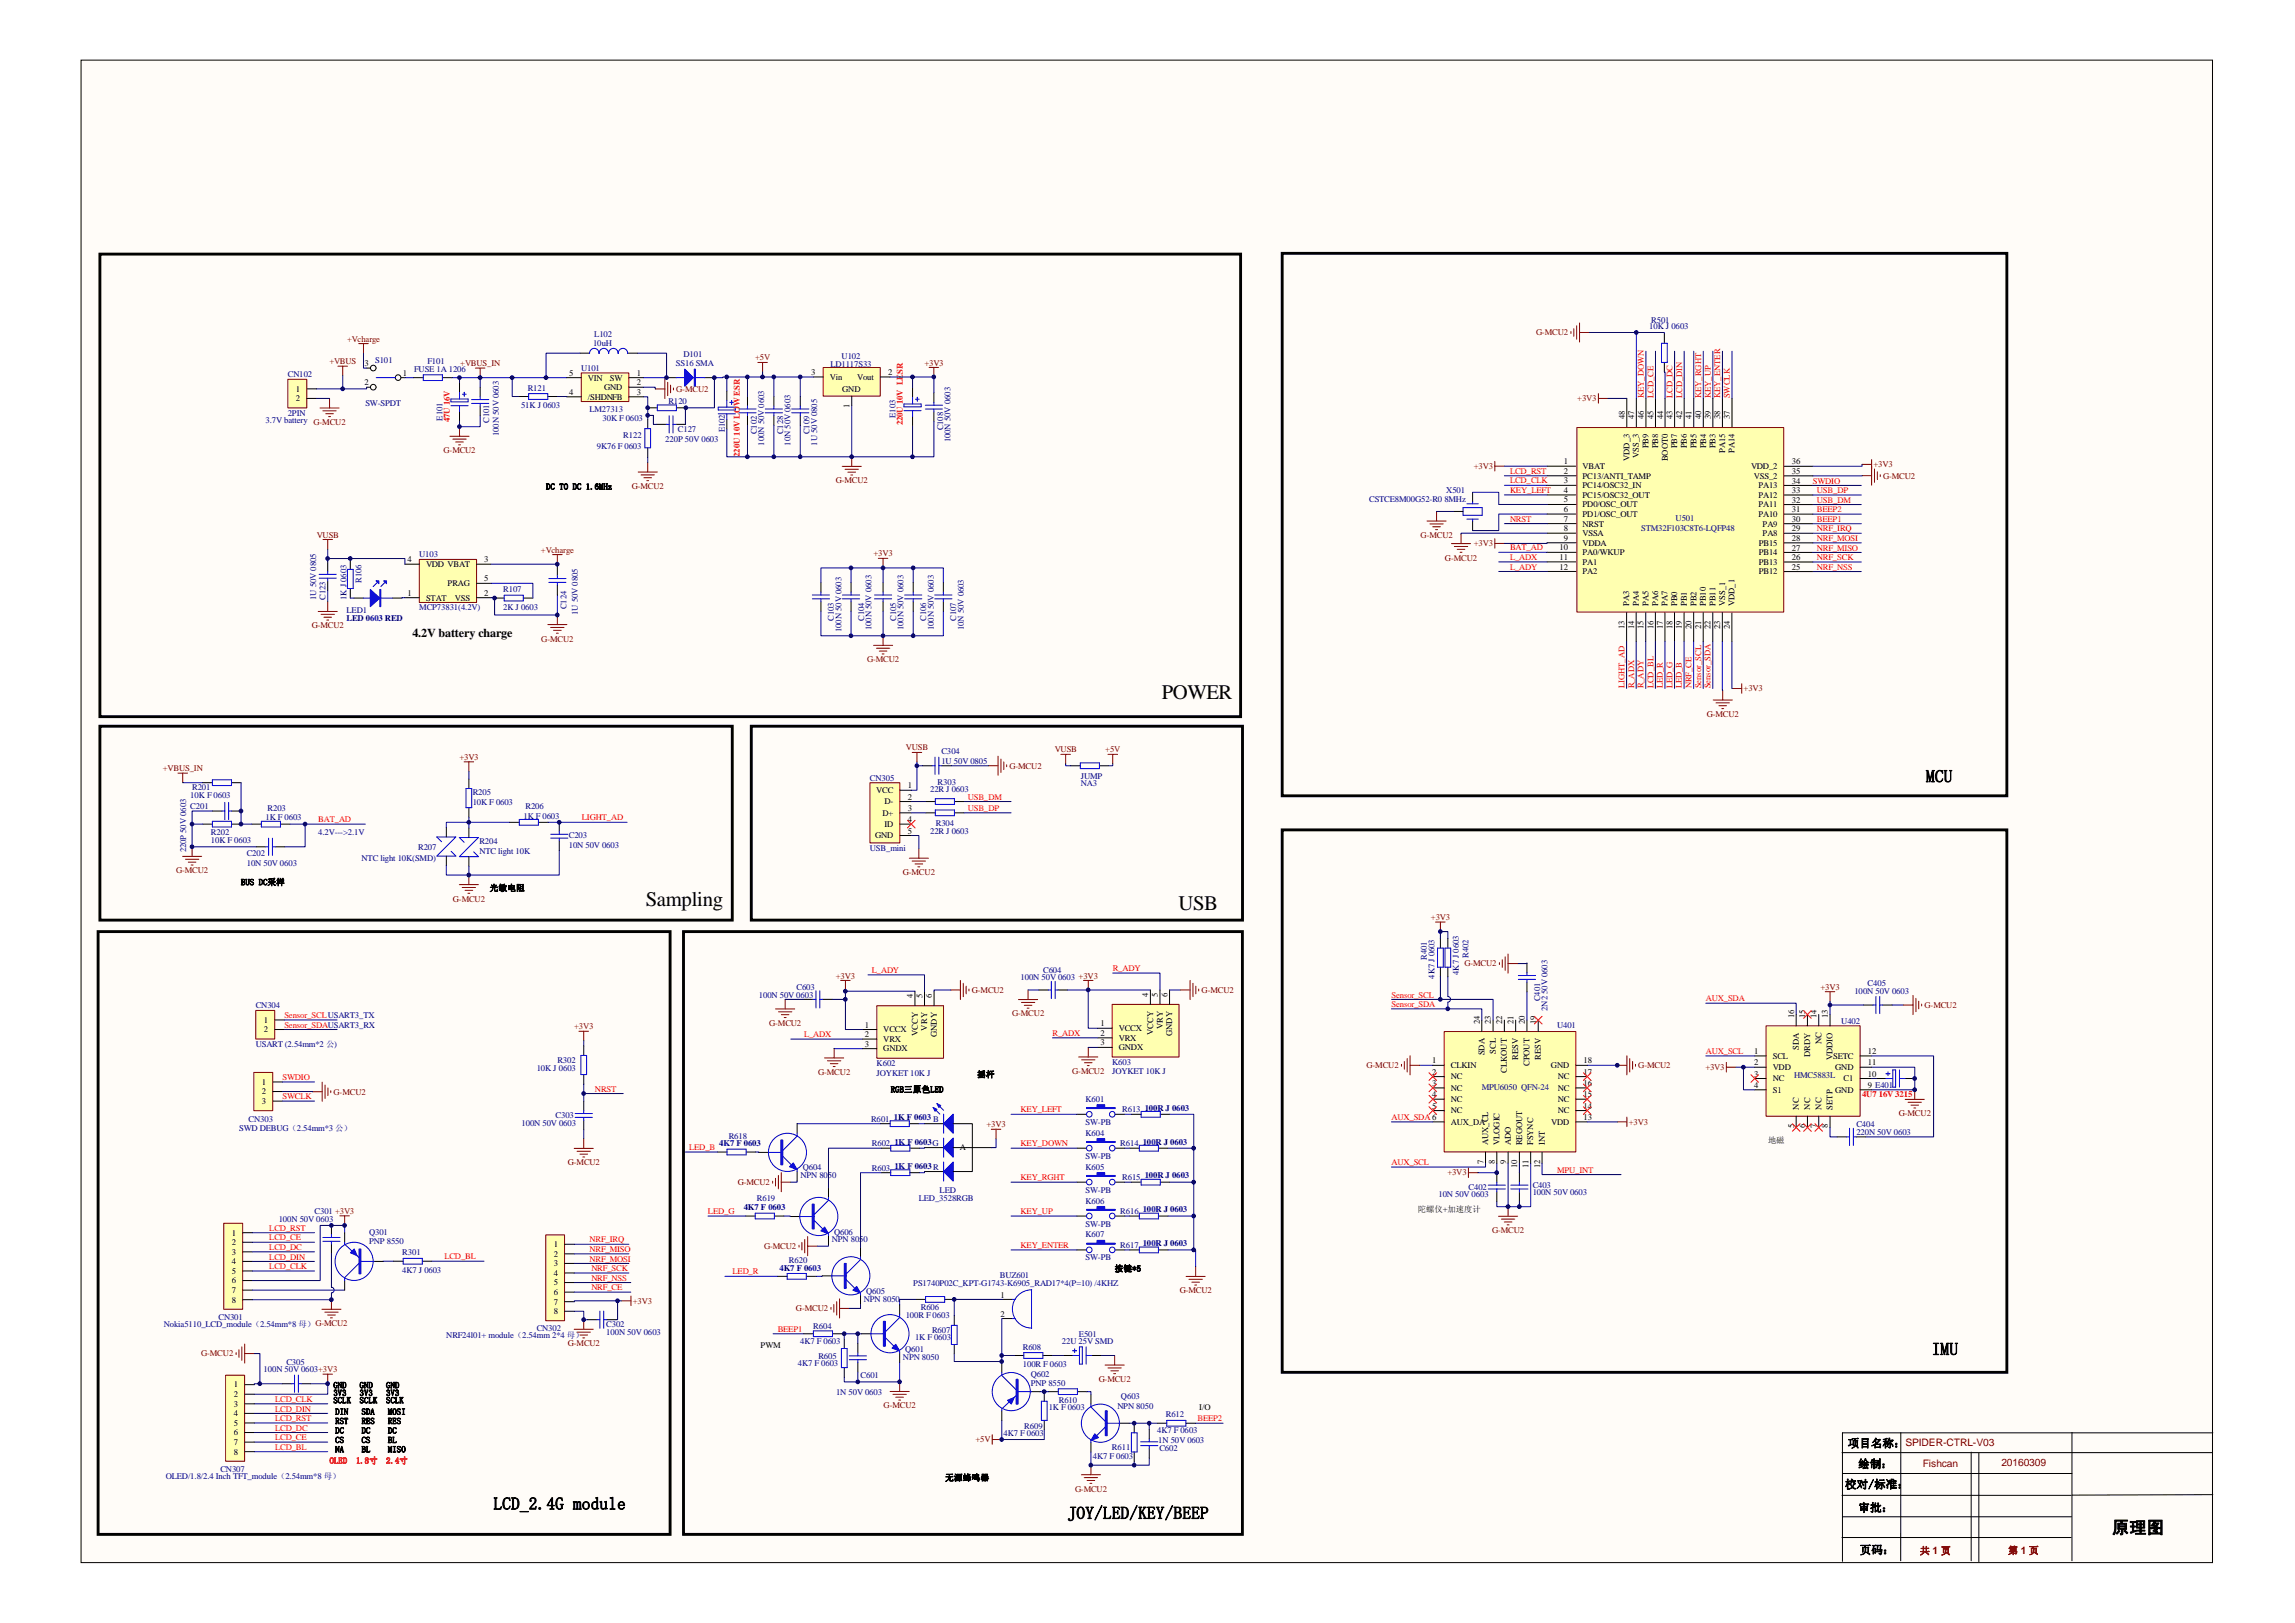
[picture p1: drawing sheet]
<svg xmlns="http://www.w3.org/2000/svg" width="297mm" height="210mm" viewBox="0 0 297 210" stroke-linecap="round" stroke-linejoin="round" font-family="sans-serif">
<defs><g id="words">
<g font-size="2.7">
<text x="150.3" y="90.4">POWER</text>
<text x="83.6" y="117.2">Sampling</text>
<text x="152.5" y="117.7">USB</text>
</g>
<g font-size="2.2">
<text x="249.3" y="101.2">MCU</text>
<text x="250" y="175.3">IMU</text>
<text x="63.9" y="195.3">LCD_2.4G module</text>
<text x="138.2" y="196.5">JOY/LED/KEY/BEEP</text>
<text x="273.3" y="198.4">原理图</text>
</g>
<text font-size="1.6" x="53.4" y="82.4">4.2V battery charge</text>
<g font-size="1.5">
<text x="239.1" y="187.3">项目名称：SPIDER-CTRL-V03</text>
<text x="240.5" y="189.9">绘制：</text>
<text x="238.8" y="192.6">校对/标准：</text>
<text x="240.5" y="195.6">审批：</text>
<text x="240.7" y="201.1">页码：</text>
</g>
<g font-size="1.3" fill="#800000">
<text x="248.8" y="189.8">Fishcan</text>
<text x="259" y="189.7">20160309</text>
<text x="248.5" y="201.1">共 1 页</text>
<text x="259.9" y="201.1">第 1 页</text>
</g>
<g font-size="1.1" fill="#000080">
<text x="213.7" y="41.8">R501</text>
<text x="48.6" y="47">S101</text>
<text x="55.3" y="47.2">F101</text>
<text x="75.2" y="48">U101</text>
<text x="76.8" y="44.7">10uH</text>
<text x="76.9" y="43.6">L102</text>
<text x="87.5" y="47.4">SS16 SMA</text>
<text x="88.4" y="46.2">D101</text>
<text x="107.5" y="47.4">LD1117S33</text>
<text x="108.9" y="46.4">U102</text>
<text x="213.4" y="42.5">10K J 0603</text>
<text x="37.2" y="48.8">CN102</text>
<text x="37.2" y="53.8">2PIN</text>
<text x="47.3" y="52.5">SW-SPDT</text>
<text x="53.6" y="48.1">FUSE 1A 1206</text>
<text x="67.4" y="52.8">51K J 0603</text>
<text x="68.3" y="50.6">R121</text>
<text x="76.3" y="53.2">LM27313</text>
<text x="86.5" y="52.3">R120</text>
<text x="34.4" y="54.7">3.7V battery G-MCU2</text>
<text x="57.2" y="54.4" transform="rotate(-90 57.2 54.4)">E101</text>
<text x="63.3" y="54.7" transform="rotate(-90 63.3 54.7)">C101</text>
<text x="64.6" y="56.4" transform="rotate(-90 64.6 56.4)">100N 50V 0603</text>
<text x="77.3" y="58.1">9K76 F 0603</text>
<text x="78" y="54.5">30K F 0603</text>
<text x="80.7" y="56.7">R122</text>
<text x="86.1" y="57.1">220P 50V 0603</text>
<text x="87.7" y="55.9">C127</text>
<text x="93.8" y="55.9" transform="rotate(-90 93.8 55.9)">E102</text>
<text x="97.9" y="56.2" transform="rotate(-90 97.9 56.2)">C102</text>
<text x="98.9" y="57.7" transform="rotate(-90 98.9 57.7)">100N 50V 0603</text>
<text x="101.3" y="56.2" transform="rotate(-90 101.3 56.2)">C128</text>
<text x="102.3" y="57.7" transform="rotate(-90 102.3 57.7)">10N 50V 0603</text>
<text x="104.7" y="56.2" transform="rotate(-90 104.7 56.2)">C109</text>
<text x="105.7" y="57.7" transform="rotate(-90 105.7 57.7)">1U 50V 0805</text>
<text x="115.9" y="54.1" transform="rotate(-90 115.9 54.1)">E103</text>
<text x="122" y="55.7" transform="rotate(-90 122 55.7)">C108</text>
<text x="123" y="57.2" transform="rotate(-90 123 57.2)">100N 50V 0603</text>
<text x="177.2" y="65">CSTCE8M00G52-R0 8MHz</text>
<text x="187.2" y="63.8">X501</text>
<text x="212.4" y="68.8">STM32F103C8T6-LQFP48</text>
<text x="216.8" y="67.4">U501</text>
<text x="40.9" y="77.6" transform="rotate(-90 40.9 77.6)">1U 50V 0805</text>
<text x="42.1" y="77.6" transform="rotate(-90 42.1 77.6)">C123</text>
<text x="44.8" y="77.6" transform="rotate(-90 44.8 77.6)">1K J 0603</text>
<text x="46.8" y="75.5" transform="rotate(-90 46.8 75.5)">R106</text>
<text x="54.3" y="72.1">U103</text>
<text x="65.1" y="76.6">R107</text>
<text x="44.8" y="79.3">LED1</text>
<text x="44.8" y="80.3">LED 0603 RED</text>
<text x="54.3" y="78.9">MCP73831(4.2V)</text>
<text x="65.1" y="78.9">2K J 0603</text>
<text x="73.3" y="78.8" transform="rotate(-90 73.3 78.8)">C124</text>
<text x="74.8" y="79.6" transform="rotate(-90 74.8 79.6)">1U 50V 0805</text>
<text x="107.9" y="80.3" transform="rotate(-90 107.9 80.3)">C103</text>
<text x="108.9" y="81.8" transform="rotate(-90 108.9 81.8)">100N 50V 0603</text>
<text x="111.8" y="80.3" transform="rotate(-90 111.8 80.3)">C104</text>
<text x="112.8" y="81.5" transform="rotate(-90 112.8 81.5)">100N 50V 0603</text>
<text x="116" y="80.3" transform="rotate(-90 116 80.3)">C105</text>
<text x="116.9" y="81.5" transform="rotate(-90 116.9 81.5)">100N 50V 0603</text>
<text x="119.9" y="80.3" transform="rotate(-90 119.9 80.3)">C106</text>
<text x="120.8" y="81.5" transform="rotate(-90 120.8 81.5)">100N 50V 0603</text>
<text x="123.8" y="80.3" transform="rotate(-90 123.8 80.3)">C107</text>
<text x="124.7" y="81.5" transform="rotate(-90 124.7 81.5)">10N 50V 0603</text>
<text x="112.6" y="101">CN305</text>
<text x="121.3" y="101.5">R303</text>
<text x="121.8" y="97.6">C304</text>
<text x="121.8" y="98.8">1U 50V 0805</text>
<text x="139.9" y="100.8">JUMP</text>
<text x="139.9" y="101.8">NA3</text>
<text x="24.6" y="103.2">10K F 0603</text>
<text x="24.6" y="104.7">C201</text>
<text x="24.9" y="102.2">R201</text>
<text x="34.4" y="106.1">1K F 0603</text>
<text x="34.6" y="104.9">R203</text>
<text x="61.2" y="102.9">R205</text>
<text x="61.2" y="104.1">10K F 0603</text>
<text x="67.7" y="105.9">1K F 0603</text>
<text x="68" y="104.7">R206</text>
<text x="120.4" y="102.5">22R J 0603</text>
<text x="120.4" y="107.9">22R J 0603</text>
<text x="121.1" y="106.9">R304</text>
<text x="24.1" y="110.3" transform="rotate(-90 24.1 110.3)">220P 50V 0603</text>
<text x="27.3" y="108.1">R202</text>
<text x="27.3" y="109.1">10K F 0603</text>
<text x="31.9" y="110.8">C202</text>
<text x="31.9" y="112">10N 50V 0603</text>
<text x="41.2" y="108.1">4.2V---&gt;2.1V</text>
<text x="46.8" y="111.4">NTC light 10K(SMD)</text>
<text x="54.1" y="110">R207</text>
<text x="62" y="109.2">R204</text>
<text x="62" y="110.5">NTC light 10K</text>
<text x="73.6" y="108.5">C203</text>
<text x="73.6" y="109.7">10N 50V 0603</text>
<text x="112.6" y="110.1">USB_mini</text>
<text x="135" y="125.9">C604</text>
<text x="184.7" y="124.2" transform="rotate(-90 184.7 124.2)">R401</text>
<text x="190" y="123.9" transform="rotate(-90 190 123.9)">R402</text>
<text x="33.1" y="130.5">CN304</text>
<text x="98.2" y="129.1">100N 50V 0603</text>
<text x="103.1" y="128.1">C603</text>
<text x="132.1" y="126.9">100N 50V 0603 +3V3</text>
<text x="185.6" y="126.6" transform="rotate(-90 185.6 126.6)">4K7 J 0603</text>
<text x="188.8" y="126.1" transform="rotate(-90 188.8 126.1)">4K7 J 0603</text>
<text x="199.3" y="129.6" transform="rotate(-90 199.3 129.6)">C401</text>
<text x="200.3" y="130.8" transform="rotate(-90 200.3 130.8)">2N2 50V 0603</text>
<text x="240" y="128.6">100N 50V 0603</text>
<text x="241.7" y="127.6">C405</text>
<text x="33.1" y="135.4">USART (2.54mm*2 公)</text>
<text x="72.1" y="137.6">R302</text>
<text x="113.4" y="137.9">K602</text>
<text x="143.9" y="137.7">K603</text>
<text x="201.5" y="133">U401</text>
<text x="238.3" y="132.5">U402</text>
<text x="69.5" y="138.6">10K J 0603</text>
<text x="113.4" y="139.2">JOYKET 10K J</text>
<text x="140.5" y="142.6">K601</text>
<text x="143.9" y="139">JOYKET 10K J</text>
<text x="145.2" y="143.9">R613</text>
<text x="148.1" y="143.7">100R J 0603</text>
<text x="191.8" y="141">MPU6050 QFN-24</text>
<text x="232.2" y="139.5">HMC5883L</text>
<text x="31" y="146.4">SWD DEBUG（2.54mm*3 公）</text>
<text x="32.2" y="145.2">CN303</text>
<text x="67.5" y="145.6">100N 50V 0603</text>
<text x="71.9" y="144.7">C303</text>
<text x="93.1" y="148.3">4K7 F 0603</text>
<text x="94.3" y="147.4">R618</text>
<text x="112.7" y="145.2">R601</text>
<text x="112.8" y="148.3">R602</text>
<text x="115.7" y="144.9">1K F 0603 B</text>
<text x="115.8" y="148.1">1K F 0603G</text>
<text x="140.5" y="145.5">SW-PB</text>
<text x="140.5" y="147">K604</text>
<text x="140.5" y="149.9">SW-PB</text>
<text x="145" y="148.3">R614</text>
<text x="147.9" y="148.1">100R J 0603</text>
<text x="240.2" y="145.9">C404</text>
<text x="240.2" y="146.8">220N 50V 0603</text>
<text x="98" y="155.4">R619</text>
<text x="103.6" y="152.5">NPN 8050</text>
<text x="103.9" y="151.4">Q604</text>
<text x="112.8" y="151.5">R603</text>
<text x="115.8" y="151.3">1K F 0603R</text>
<text x="118.9" y="155.4">LED_3528RGB</text>
<text x="121.6" y="154.4">LED</text>
<text x="140.5" y="151.4">K605</text>
<text x="140.5" y="154.3">SW-PB</text>
<text x="140.5" y="155.7">K606</text>
<text x="145.2" y="152.7">R615</text>
<text x="148.1" y="152.5">100R J 0603</text>
<text x="186.2" y="154.9">10N 50V 0603</text>
<text x="190" y="153.9">C402</text>
<text x="198.3" y="153.7">C403</text>
<text x="198.3" y="154.7">100N 50V 0603</text>
<text x="36.1" y="158.1">100N 50V 0603</text>
<text x="40.7" y="157.1">C301 +3V3</text>
<text x="47.8" y="159.8">Q301</text>
<text x="47.8" y="161">PNP 8550</text>
<text x="96.3" y="156.6">4K7 F 0603</text>
<text x="107.6" y="160.8">NPN 8050</text>
<text x="107.9" y="159.7">Q606</text>
<text x="140.5" y="158.7">SW-PB</text>
<text x="140.5" y="160.1">K607</text>
<text x="145" y="157.1">R616</text>
<text x="145" y="161.5">R617</text>
<text x="147.9" y="156.9">100R J 0603</text>
<text x="147.9" y="161.3">100R J 0603</text>
<text x="52.1" y="162.4">R301</text>
<text x="52.1" y="164.7">4K7 J 0603</text>
<text x="100.9" y="164.4">4K7 F 0603</text>
<text x="102.1" y="163.4">R620</text>
<text x="112.1" y="167.4">Q605</text>
<text x="118.2" y="166.4">PS1740P02C_KPT-G1743-K6905_RAD17*4(P=10) /4KHZ</text>
<text x="129.4" y="165.4">BUZ601</text>
<text x="140.5" y="163.1">SW-PB</text>
<text x="21.2" y="171.7">Nokia5110_LCD_module（2.54mm*8 母）G-MCU2</text>
<text x="28.3" y="170.7">CN301</text>
<text x="57.8" y="173.2">NRF24l01+ module（2.54mm 2*4 母）</text>
<text x="69.5" y="172.2">CN302</text>
<text x="78.5" y="171.7">C302</text>
<text x="78.5" y="172.7">100N 50V 0603</text>
<text x="103.6" y="173.9">4K7 F 0603</text>
<text x="105.3" y="172">R604</text>
<text x="111.8" y="168.4">NPN 8050</text>
<text x="117.2" y="170.5">100R F 0603</text>
<text x="118.4" y="173.4">1K F 0603</text>
<text x="119.2" y="169.5">R606</text>
<text x="120.6" y="172.5">R607</text>
<text x="137.4" y="173.9">22U 25V SMD</text>
<text x="139.6" y="172.9">E501</text>
<text x="34.1" y="177.6">100N 50V 0603+3V3</text>
<text x="37.1" y="176.6">C305</text>
<text x="103.3" y="176.8">4K7 F 0603</text>
<text x="105.9" y="175.8">R605</text>
<text x="111.4" y="178.3">C601</text>
<text x="116.9" y="175.9">NPN 8050</text>
<text x="117.1" y="174.9">Q601</text>
<text x="132.4" y="174.6">R608</text>
<text x="132.4" y="176.9">100R F 0603</text>
<text x="133.4" y="178.1">Q602</text>
<text x="133.4" y="179.3">PNP 8550</text>
<text x="108.2" y="180.5">1N 50V 0603</text>
<text x="129.9" y="185.9">4K7 F 0603</text>
<text x="132.6" y="184.9">R609</text>
<text x="135.7" y="182.4">1K F 0603</text>
<text x="137" y="181.5">R610</text>
<text x="144.6" y="182.3">NPN 8050</text>
<text x="145.1" y="181.1">Q603</text>
<text x="149.7" y="185.4">4K7 F 0603</text>
<text x="150.9" y="183.4">R612</text>
<text x="21.5" y="191.4">OLED/1.8/2.4 Inch TFT_module（2.54mm*8 母）</text>
<text x="28.5" y="190.4">CN307</text>
<text x="141.4" y="188.8">4K7 F 0603</text>
<text x="143.9" y="187.6">R611</text>
<text x="149.9" y="186.7">1N 50V 0603</text>
<text x="150" y="187.8">C602</text>
</g>
<g font-size="1.1" fill="#800000">
<text x="42.6" y="47.1">+VBUS</text>
<text x="44.9" y="44.2">+Vcharge</text>
<text x="59.6" y="47.4">+VBUS_IN</text>
<text x="97.7" y="46.6">+5V</text>
<text x="119.6" y="47.3">+3V3</text>
<text x="198.8" y="43.4">G-MCU2</text>
<text x="87.5" y="50.7">G-MCU2</text>
<text x="204.1" y="51.9">+3V3</text>
<text x="57.4" y="58.6">G-MCU2</text>
<text x="81.8" y="63.3">G-MCU2</text>
<text x="108.2" y="62.5">G-MCU2</text>
<text x="190.7" y="60.7">+3V3</text>
<text x="242.5" y="60.5">+3V3</text>
<text x="243.7" y="61.9">G-MCU2</text>
<text x="41" y="69.6">VUSB</text>
<text x="70" y="71.5">+Vcharge</text>
<text x="183.8" y="69.6">G-MCU2</text>
<text x="190.7" y="70.7">+3V3</text>
<text x="113" y="72">+3V3</text>
<text x="187" y="72.5">G-MCU2</text>
<text x="40.3" y="81.3">G-MCU2</text>
<text x="70.1" y="83">G-MCU2</text>
<text x="112.2" y="85.7">G-MCU2</text>
<text x="225.7" y="89.5">+3V3</text>
<text x="220.9" y="92.8">G-MCU2</text>
<text x="21.1" y="99.8">+VBUS_IN</text>
<text x="59.4" y="98.3">+3V3</text>
<text x="117.2" y="97.1">VUSB</text>
<text x="130.7" y="99.5">G-MCU2</text>
<text x="136.5" y="97.4">VUSB</text>
<text x="143" y="97.4">+5V</text>
<text x="22.8" y="113">G-MCU2</text>
<text x="116.9" y="113.2">G-MCU2</text>
<text x="58.6" y="116.7">G-MCU2</text>
<text x="185.2" y="119.1">+3V3</text>
<text x="189.5" y="125">G-MCU2</text>
<text x="108.2" y="126.6">+3V3</text>
<text x="125.8" y="128.5">G-MCU2</text>
<text x="131" y="131.5">G-MCU2</text>
<text x="155.5" y="128.5">G-MCU2</text>
<text x="235.6" y="128.1">+3V3</text>
<text x="249.1" y="130.4">G-MCU2</text>
<text x="74.3" y="133.2">+3V3</text>
<text x="99.5" y="132.7">G-MCU2</text>
<text x="43.2" y="141.6">G-MCU2</text>
<text x="105.9" y="139.1">G-MCU2</text>
<text x="138.8" y="139">G-MCU2</text>
<text x="176.8" y="138.2">G-MCU2</text>
<text x="212" y="138.2">G-MCU2</text>
<text x="220.7" y="138.5">+3V3</text>
<text x="127.7" y="145.9">+3V3</text>
<text x="210.8" y="145.5">+3V3</text>
<text x="245.7" y="144.4">G-MCU2</text>
<text x="73.5" y="150.8">G-MCU2</text>
<text x="95.5" y="153.3">G-MCU2</text>
<text x="187.3" y="152.1">+3V3</text>
<text x="98.9" y="161.6">G-MCU2</text>
<text x="193.1" y="159.6">G-MCU2</text>
<text x="152.7" y="167.4">G-MCU2</text>
<text x="81.9" y="168.7">+3V3</text>
<text x="103" y="169.7">G-MCU2</text>
<text x="26" y="175.5">G-MCU2</text>
<text x="73.5" y="174.2">G-MCU2</text>
<text x="142.2" y="178.8">G-MCU2</text>
<text x="114.4" y="182.2">G-MCU2</text>
<text x="126.2" y="186.6">+5V</text>
<text x="139.1" y="193">G-MCU2</text>
</g>
<g font-size="1.1">
<text x="47.2" y="47.4">3</text>
<text x="38.3" y="50.7">1</text>
<text x="38.3" y="51.9">2</text>
<text x="47.2" y="49.9">2</text>
<text x="52.1" y="48.6">1</text>
<text x="73.7" y="48.6">5</text>
<text x="73.7" y="51.1">4</text>
<text x="76.1" y="49.2">VIN</text>
<text x="76.1" y="51.7">/SHDNFB</text>
<text x="78.2" y="50.5">GND</text>
<text x="78.9" y="49.2">SW</text>
<text x="82.4" y="48.6">1</text>
<text x="82.4" y="49.9">2</text>
<text x="82.4" y="51.1">3</text>
<text x="105" y="48.5">3</text>
<text x="107.4" y="49.1">Vin</text>
<text x="109" y="50.7">GND</text>
<text x="110" y="52.8" transform="rotate(-90 110 52.8)">1</text>
<text x="110.9" y="49.1">Vout</text>
<text x="114.9" y="48.5">2</text>
<text x="210.3" y="54.3" transform="rotate(-90 210.3 54.3)">48</text>
<text x="210.9" y="59.6" transform="rotate(-90 210.9 59.6)">VDD_3</text>
<text x="211.5" y="54.3" transform="rotate(-90 211.5 54.3)">47</text>
<text x="212.1" y="59.3" transform="rotate(-90 212.1 59.3)">VSS_3</text>
<text x="212.7" y="54.3" transform="rotate(-90 212.7 54.3)">46</text>
<text x="213.4" y="58" transform="rotate(-90 213.4 58)">PB9</text>
<text x="214" y="54.3" transform="rotate(-90 214 54.3)">45</text>
<text x="214.6" y="58" transform="rotate(-90 214.6 58)">PB8</text>
<text x="215.2" y="54.3" transform="rotate(-90 215.2 54.3)">44</text>
<text x="215.8" y="59.7" transform="rotate(-90 215.8 59.7)">BOOT0</text>
<text x="216.4" y="54.3" transform="rotate(-90 216.4 54.3)">43</text>
<text x="217.1" y="58" transform="rotate(-90 217.1 58)">PB7</text>
<text x="217.7" y="54.3" transform="rotate(-90 217.7 54.3)">42</text>
<text x="218.3" y="58" transform="rotate(-90 218.3 58)">PB6</text>
<text x="218.9" y="54.3" transform="rotate(-90 218.9 54.3)">41</text>
<text x="219.5" y="58" transform="rotate(-90 219.5 58)">PB5</text>
<text x="220.1" y="54.3" transform="rotate(-90 220.1 54.3)">40</text>
<text x="220.8" y="58" transform="rotate(-90 220.8 58)">PB4</text>
<text x="221.4" y="54.3" transform="rotate(-90 221.4 54.3)">39</text>
<text x="222" y="58" transform="rotate(-90 222 58)">PB3</text>
<text x="222.6" y="54.3" transform="rotate(-90 222.6 54.3)">38</text>
<text x="223.3" y="58.6" transform="rotate(-90 223.3 58.6)">PA15</text>
<text x="223.9" y="54.3" transform="rotate(-90 223.9 54.3)">37</text>
<text x="224.5" y="58.6" transform="rotate(-90 224.5 58.6)">PA14</text>
<text x="70.7" y="63.3">DC TO DC 1.6MHz</text>
<text x="202.4" y="60.1">1</text>
<text x="202.4" y="61.3">2</text>
<text x="202.4" y="62.5">3</text>
<text x="202.4" y="63.8">4</text>
<text x="202.4" y="65">5</text>
<text x="204.8" y="60.7">VBAT</text>
<text x="204.8" y="61.9">PC13/ANTI_TAMP</text>
<text x="204.8" y="63.2">PC14/OSC32_IN</text>
<text x="204.8" y="64.4">PC15/OSC32_OUT</text>
<text x="204.8" y="65.7">PD0/OSC_OUT</text>
<text x="226.6" y="60.7">VDD_2</text>
<text x="227" y="61.9">VSS_2</text>
<text x="227.6" y="65.7">PA11</text>
<text x="227.6" y="64.4">PA12</text>
<text x="227.6" y="63.2">PA13</text>
<text x="231.9" y="65">32</text>
<text x="231.9" y="63.8">33</text>
<text x="231.9" y="62.6">34</text>
<text x="231.9" y="61.3">35</text>
<text x="231.9" y="60.1">36</text>
<text x="201.8" y="71.2">10</text>
<text x="202.4" y="66.3">6</text>
<text x="202.4" y="67.5">7</text>
<text x="202.4" y="68.7">8</text>
<text x="202.4" y="70">9</text>
<text x="204.8" y="66.9">PD1/OSC_OUT</text>
<text x="204.8" y="68.1">NRST</text>
<text x="204.8" y="69.4">VSSA</text>
<text x="204.8" y="70.6">VDDA</text>
<text x="204.8" y="71.8">PA0/WKUP</text>
<text x="227.6" y="66.9">PA10</text>
<text x="227.6" y="71.9">PB14</text>
<text x="227.6" y="70.6">PB15</text>
<text x="228.1" y="69.4">PA8</text>
<text x="228.1" y="68.1">PA9</text>
<text x="231.9" y="71.2">27</text>
<text x="231.9" y="70">28</text>
<text x="231.9" y="68.8">29</text>
<text x="231.9" y="67.5">30</text>
<text x="231.9" y="66.3">31</text>
<text x="52.7" y="77.1">1</text>
<text x="52.7" y="72.8">4</text>
<text x="55.1" y="77.7">STAT</text>
<text x="55.1" y="73.4">VDD VBAT</text>
<text x="57.9" y="75.9">PRAG</text>
<text x="58.9" y="77.7">VSS</text>
<text x="62.7" y="77.1">2</text>
<text x="62.7" y="75.2">5</text>
<text x="62.7" y="72.8">3</text>
<text x="201.8" y="72.4">11</text>
<text x="201.8" y="73.7">12</text>
<text x="204.8" y="73.1">PA1</text>
<text x="204.8" y="74.3">PA2</text>
<text x="227.6" y="74.3">PB12</text>
<text x="227.6" y="73.1">PB13</text>
<text x="231.9" y="73.7">25</text>
<text x="231.9" y="72.5">26</text>
<text x="210.2" y="81.4" transform="rotate(-90 210.2 81.4)">13</text>
<text x="210.9" y="78.4" transform="rotate(-90 210.9 78.4)">PA3</text>
<text x="211.5" y="81.4" transform="rotate(-90 211.5 81.4)">14</text>
<text x="212.1" y="78.4" transform="rotate(-90 212.1 78.4)">PA4</text>
<text x="212.7" y="81.4" transform="rotate(-90 212.7 81.4)">15</text>
<text x="213.3" y="78.4" transform="rotate(-90 213.3 78.4)">PA5</text>
<text x="214" y="81.4" transform="rotate(-90 214 81.4)">16</text>
<text x="214.6" y="78.4" transform="rotate(-90 214.6 78.4)">PA6</text>
<text x="215.2" y="81.4" transform="rotate(-90 215.2 81.4)">17</text>
<text x="215.8" y="78.4" transform="rotate(-90 215.8 78.4)">PA7</text>
<text x="216.4" y="81.4" transform="rotate(-90 216.4 81.4)">18</text>
<text x="217.1" y="78.4" transform="rotate(-90 217.1 78.4)">PB0</text>
<text x="217.7" y="81.4" transform="rotate(-90 217.7 81.4)">19</text>
<text x="218.3" y="78.4" transform="rotate(-90 218.3 78.4)">PB1</text>
<text x="218.9" y="81.4" transform="rotate(-90 218.9 81.4)">20</text>
<text x="219.5" y="78.4" transform="rotate(-90 219.5 78.4)">PB2</text>
<text x="220.1" y="81.4" transform="rotate(-90 220.1 81.4)">21</text>
<text x="220.8" y="78.4" transform="rotate(-90 220.8 78.4)">PB10</text>
<text x="221.4" y="81.4" transform="rotate(-90 221.4 81.4)">22</text>
<text x="222" y="78.4" transform="rotate(-90 222 78.4)">PB11</text>
<text x="222.6" y="81.4" transform="rotate(-90 222.6 81.4)">23</text>
<text x="223.2" y="78.4" transform="rotate(-90 223.2 78.4)">VSS_1</text>
<text x="223.9" y="81.4" transform="rotate(-90 223.9 81.4)">24</text>
<text x="224.5" y="78.5" transform="rotate(-90 224.5 78.5)">VDD_1</text>
<text x="117.5" y="102">1</text>
<text x="113.4" y="102.6">VCC</text>
<text x="114.2" y="105.6">D+</text>
<text x="114.5" y="104.1">D-</text>
<text x="114.5" y="107">ID</text>
<text x="117.5" y="107.9">5</text>
<text x="117.5" y="104.9">3</text>
<text x="117.5" y="103.5">2</text>
<text x="117.5" y="106.4">4</text>
<text x="113.3" y="108.5">GND</text>
<text x="31.2" y="114.5">BUS DC采样</text>
<text x="63.4" y="115.3">光敏电阻</text>
<text x="118.1" y="129.1" transform="rotate(-90 118.1 129.1)">4</text>
<text x="119.4" y="129.1" transform="rotate(-90 119.4 129.1)">5</text>
<text x="120.6" y="129.1" transform="rotate(-90 120.6 129.1)">6</text>
<text x="148.6" y="129" transform="rotate(-90 148.6 129)">4</text>
<text x="149.9" y="129" transform="rotate(-90 149.9 129)">5</text>
<text x="151.1" y="129" transform="rotate(-90 151.1 129)">6</text>
<text x="232.2" y="131.7" transform="rotate(-90 232.2 131.7)">16</text>
<text x="233.6" y="131.7" transform="rotate(-90 233.6 131.7)">15</text>
<text x="235.1" y="131.7" transform="rotate(-90 235.1 131.7)">14</text>
<text x="236.6" y="131.7" transform="rotate(-90 236.6 131.7)">13</text>
<text x="34.2" y="132.3">1</text>
<text x="34.2" y="133.6">2</text>
<text x="111.9" y="133">1</text>
<text x="111.9" y="134.2">2</text>
<text x="111.9" y="135.4">3</text>
<text x="114.3" y="133.6">VCCX</text>
<text x="114.3" y="134.8">VRX</text>
<text x="114.3" y="136.1">GNDX</text>
<text x="118.8" y="134.1" transform="rotate(-90 118.8 134.1)">VCCY</text>
<text x="120" y="133.3" transform="rotate(-90 120 133.3)">VRY</text>
<text x="121.2" y="134.2" transform="rotate(-90 121.2 134.2)">GNDY</text>
<text x="142.4" y="132.8">1</text>
<text x="142.4" y="134">2</text>
<text x="142.4" y="135.3">3</text>
<text x="144.8" y="133.4">VCCX</text>
<text x="144.8" y="134.7">VRX</text>
<text x="144.8" y="135.9">GNDX</text>
<text x="149.2" y="133.9" transform="rotate(-90 149.2 133.9)">VCCY</text>
<text x="150.5" y="133.2" transform="rotate(-90 150.5 133.2)">VRY</text>
<text x="151.7" y="134" transform="rotate(-90 151.7 134)">GNDY</text>
<text x="185.3" y="137.6">1</text>
<text x="191.5" y="132.5" transform="rotate(-90 191.5 132.5)">24</text>
<text x="192.1" y="136.5" transform="rotate(-90 192.1 136.5)">SDA</text>
<text x="192.9" y="132.5" transform="rotate(-90 192.9 132.5)">23</text>
<text x="193.6" y="136.3" transform="rotate(-90 193.6 136.3)">SCL</text>
<text x="194.4" y="132.5" transform="rotate(-90 194.4 132.5)">22</text>
<text x="195.9" y="132.5" transform="rotate(-90 195.9 132.5)">21</text>
<text x="196.5" y="137.2" transform="rotate(-90 196.5 137.2)">RESV</text>
<text x="197.3" y="132.5" transform="rotate(-90 197.3 132.5)">20</text>
<text x="197.9" y="138" transform="rotate(-90 197.9 138)">CPOUT</text>
<text x="198.8" y="132.5" transform="rotate(-90 198.8 132.5)">19</text>
<text x="199.4" y="137.2" transform="rotate(-90 199.4 137.2)">RESV</text>
<text x="204.9" y="137.6">18</text>
<text x="227" y="137.9">2</text>
<text x="227" y="136.4">1</text>
<text x="229.4" y="137">SCL</text>
<text x="232.8" y="135.8" transform="rotate(-90 232.8 135.8)">SDA</text>
<text x="234.2" y="136.8" transform="rotate(-90 234.2 136.8)">DRDY</text>
<text x="235.7" y="135.1" transform="rotate(-90 235.7 135.1)">NC</text>
<text x="237.2" y="137.2" transform="rotate(-90 237.2 137.2)">VDDIO</text>
<text x="237.2" y="137">SETC</text>
<text x="241.7" y="137.9">11</text>
<text x="241.7" y="136.4">12</text>
<text x="33.9" y="140.4">1</text>
<text x="33.9" y="141.6">2</text>
<text x="33.9" y="142.8">3</text>
<text x="115.3" y="141.3">RGB三原色LED</text>
<text x="126.5" y="139.4">摇杆</text>
<text x="185.3" y="140.5">3</text>
<text x="185.3" y="139.1">2</text>
<text x="185.3" y="142">4</text>
<text x="185.3" y="143.5">5</text>
<text x="187.8" y="138.2">CLKIN</text>
<text x="187.8" y="141.1">NC</text>
<text x="187.8" y="139.7">NC</text>
<text x="187.8" y="142.6">NC</text>
<text x="195" y="138.8" transform="rotate(-90 195 138.8)">CLKOUT</text>
<text x="200.7" y="138.2">GND</text>
<text x="201.6" y="142.6">NC</text>
<text x="201.6" y="141.1">NC</text>
<text x="201.6" y="139.7">NC</text>
<text x="204.9" y="142">15</text>
<text x="204.9" y="143.5">14</text>
<text x="204.9" y="140.5">16</text>
<text x="204.9" y="139.1">17</text>
<text x="227" y="140.8">4</text>
<text x="227" y="139.3">3</text>
<text x="229.4" y="138.5">VDD</text>
<text x="229.4" y="141.4">S1</text>
<text x="229.4" y="139.9">NC</text>
<text x="232.8" y="143.6" transform="rotate(-90 232.8 143.6)">NC</text>
<text x="234.2" y="143.6" transform="rotate(-90 234.2 143.6)">NC</text>
<text x="235.7" y="143.6" transform="rotate(-90 235.7 143.6)">NC</text>
<text x="237.2" y="143.6" transform="rotate(-90 237.2 143.6)">SETP</text>
<text x="237.5" y="141.4">GND</text>
<text x="237.5" y="138.5">GND</text>
<text x="238.6" y="139.9">C1</text>
<text x="241.7" y="139.3">10</text>
<text x="241.7" y="140.8">9 E401</text>
<text x="124.2" y="148.9">A</text>
<text x="187.8" y="145.5">AUX_DA</text>
<text x="187.8" y="144.1">NC</text>
<text x="192.6" y="148.2" transform="rotate(-90 192.6 148.2)">AUX_CL</text>
<text x="194" y="148.2" transform="rotate(-90 194 148.2)">VLOGIC</text>
<text x="195.5" y="148.2" transform="rotate(-90 195.5 148.2)">ADO</text>
<text x="197" y="148.2" transform="rotate(-90 197 148.2)">REGOUT</text>
<text x="198.4" y="148.2" transform="rotate(-90 198.4 148.2)">FSYNC</text>
<text x="199.9" y="148.2" transform="rotate(-90 199.9 148.2)">INT</text>
<text x="200.8" y="145.5">VDD</text>
<text x="201.6" y="144.1">NC</text>
<text x="204.9" y="144.9">13</text>
<text x="228.8" y="147.8">地磁</text>
<text x="232.2" y="146" transform="rotate(-90 232.2 146)">5</text>
<text x="233.6" y="146" transform="rotate(-90 233.6 146)">6</text>
<text x="235.1" y="146" transform="rotate(-90 235.1 146)">7</text>
<text x="236.6" y="146" transform="rotate(-90 236.6 146)">8</text>
<text x="192" y="150.6" transform="rotate(-90 192 150.6)">7</text>
<text x="193.4" y="150.6" transform="rotate(-90 193.4 150.6)">8</text>
<text x="194.9" y="150.6" transform="rotate(-90 194.9 150.6)">9</text>
<text x="196.4" y="151.1" transform="rotate(-90 196.4 151.1)">10</text>
<text x="197.8" y="151.1" transform="rotate(-90 197.8 151.1)">11</text>
<text x="199.3" y="151.1" transform="rotate(-90 199.3 151.1)">12</text>
<text x="30" y="159.9">1</text>
<text x="30" y="161.1">2</text>
<text x="71.7" y="161.4">1</text>
<text x="183.5" y="156.9">陀螺仪+加速度计</text>
<text x="30" y="162.3">3</text>
<text x="30" y="163.6">4</text>
<text x="30" y="164.8">5</text>
<text x="30" y="166.1">6</text>
<text x="30" y="167.3">7</text>
<text x="71.7" y="162.6">2</text>
<text x="71.7" y="163.8">3</text>
<text x="71.7" y="165.1">4</text>
<text x="71.7" y="166.3">5</text>
<text x="71.7" y="167.6">6</text>
<text x="129.5" y="167.9">1</text>
<text x="144.2" y="164.5">按键*5</text>
<text x="30" y="168.5">8</text>
<text x="71.7" y="168.8">7</text>
<text x="71.7" y="170">8</text>
<text x="129.5" y="170.4">2</text>
<text x="30.3" y="179.5">1</text>
<text x="43.2" y="179.6">GND</text>
<text x="46.5" y="179.6">GND</text>
<text x="50" y="179.6">GND</text>
<text x="98.4" y="174.4">PWM</text>
<text x="30.3" y="180.8">2</text>
<text x="30.3" y="182">3</text>
<text x="30.3" y="183.3">4</text>
<text x="30.3" y="184.5">5</text>
<text x="30.3" y="185.7">6</text>
<text x="43.2" y="181.6">SCLK</text>
<text x="43.2" y="180.6">3V3</text>
<text x="43.4" y="183">DIN</text>
<text x="43.4" y="184.2">RST</text>
<text x="43.4" y="185.5">DC</text>
<text x="46.5" y="181.6">SCLK</text>
<text x="46.5" y="180.6">3V3</text>
<text x="46.8" y="183">SDA</text>
<text x="46.8" y="184.2">RES</text>
<text x="46.8" y="185.5">DC</text>
<text x="50" y="181.6">SCLK</text>
<text x="50" y="180.6">3V3</text>
<text x="50.2" y="183">MOSI</text>
<text x="50.2" y="184.2">RES</text>
<text x="50.2" y="185.5">DC</text>
<text x="155.2" y="182.4">I/O</text>
<text x="30.3" y="187">7</text>
<text x="30.3" y="188.2">8</text>
<text x="43.4" y="186.7">CS</text>
<text x="43.4" y="187.9">NA</text>
<text x="46.8" y="186.7">CS</text>
<text x="46.8" y="187.9">BL</text>
<text x="50.2" y="186.7">BL</text>
<text x="50.2" y="187.9">MISO</text>
<text x="122.3" y="191.6">无源蜂鸣器</text>
</g>
<g font-size="1.1" fill="#f00">
<text x="212.7" y="51.5" transform="rotate(-90 212.7 51.5)">KEY_DOWN</text>
<text x="214" y="51.5" transform="rotate(-90 214 51.5)">LCD_CE</text>
<text x="216.4" y="51.5" transform="rotate(-90 216.4 51.5)">LCD_DC</text>
<text x="217.7" y="51.5" transform="rotate(-90 217.7 51.5)">LCD_DIN</text>
<text x="220.1" y="51.5" transform="rotate(-90 220.1 51.5)">KEY_RGHT</text>
<text x="221.4" y="51.5" transform="rotate(-90 221.4 51.5)">KEY_UP</text>
<text x="222.6" y="51.5" transform="rotate(-90 222.6 51.5)">KEY_ENTER</text>
<text x="223.9" y="51.5" transform="rotate(-90 223.9 51.5)">SWCLK</text>
<text x="58.2" y="54.6" transform="rotate(-90 58.2 54.6)">47U 16V</text>
<text x="95.7" y="59.1" transform="rotate(-90 95.7 59.1)">220U 10V LOW ESR</text>
<text x="116.9" y="55" transform="rotate(-90 116.9 55)">220U 10V LESR</text>
<text x="195.4" y="61.3">LCD_RST</text>
<text x="195.4" y="62.5">LCD_CLK</text>
<text x="195.4" y="63.8">KEY_LEFT</text>
<text x="234.6" y="62.6">SWDIO</text>
<text x="235.1" y="65">USB_DM</text>
<text x="235.1" y="63.8">USB_DP</text>
<text x="195.4" y="71.2">BAT_AD</text>
<text x="195.4" y="67.5">NRST</text>
<text x="235.1" y="68.8">NRF_IRQ</text>
<text x="235.1" y="71.2">NRF_MISO</text>
<text x="235.1" y="70">NRF_MOSI</text>
<text x="235.1" y="67.5">BEEP1</text>
<text x="235.1" y="66.3">BEEP2</text>
<text x="195.4" y="72.4">L_ADX</text>
<text x="195.4" y="73.7">L_ADY</text>
<text x="235.1" y="72.5">NRF_SCK</text>
<text x="235.1" y="73.7">NRF_NSS</text>
<text x="210.2" y="89.1" transform="rotate(-90 210.2 89.1)">LIGHT_AD</text>
<text x="211.5" y="89.1" transform="rotate(-90 211.5 89.1)">R_ADX</text>
<text x="212.7" y="89.1" transform="rotate(-90 212.7 89.1)">R_ADY</text>
<text x="214" y="89.1" transform="rotate(-90 214 89.1)">LCD_BL</text>
<text x="215.2" y="89.1" transform="rotate(-90 215.2 89.1)">LED_R</text>
<text x="216.4" y="89.1" transform="rotate(-90 216.4 89.1)">LED_G</text>
<text x="217.7" y="89.1" transform="rotate(-90 217.7 89.1)">LED_B</text>
<text x="218.9" y="89.1" transform="rotate(-90 218.9 89.1)">NRF_CE</text>
<text x="220.1" y="89.1" transform="rotate(-90 220.1 89.1)">Sensor_SCL</text>
<text x="221.4" y="89.1" transform="rotate(-90 221.4 89.1)">Sensor_SDA</text>
<text x="41.2" y="106.4">BAT_AD</text>
<text x="75.3" y="106.1">LIGHT_AD</text>
<text x="125.3" y="103.5">USB_DM</text>
<text x="125.3" y="104.9">USB_DP</text>
<text x="112.8" y="125.9">L_ADY</text>
<text x="144" y="125.7">R_ADY</text>
<text x="36.8" y="131.7">Sensor_SCLUSART3_TX</text>
<text x="180.1" y="129.1">Sensor_SCL</text>
<text x="180.1" y="130.3">Sensor_SDA</text>
<text x="220.7" y="129.6">AUX_SDA</text>
<text x="36.8" y="133">Sensor_SDAUSART3_RX</text>
<text x="104" y="134.2">L_ADX</text>
<text x="136.2" y="134">R_ADX</text>
<text x="220.7" y="136.4">AUX_SCL</text>
<text x="36.5" y="139.8">SWDIO</text>
<text x="36.5" y="142.2">SWCLK</text>
<text x="77" y="141.2">NRST</text>
<text x="132.1" y="143.9">KEY_LEFT</text>
<text x="241" y="142">4U7 16V 3215</text>
<text x="89.2" y="148.8">LED_B</text>
<text x="132.1" y="148.3">KEY_DOWN</text>
<text x="180.1" y="144.9">AUX_SDA 6</text>
<text x="132.1" y="152.7">KEY_RGHT</text>
<text x="180.1" y="150.8">AUX_SCL</text>
<text x="201.5" y="151.7">MPU_INT</text>
<text x="34.9" y="159.3">LCD_RST</text>
<text x="34.9" y="160.5">LCD_CE</text>
<text x="34.9" y="161.7">LCD_DC</text>
<text x="76.3" y="160.8">NRF_IRQ</text>
<text x="76.3" y="162">NRF_MISO</text>
<text x="91.6" y="157.1">LED_G</text>
<text x="132.1" y="157.1">KEY_UP</text>
<text x="132.1" y="161.5">KEY_ENTER</text>
<text x="34.9" y="163">LCD_DIN</text>
<text x="34.9" y="164.2">LCD_CLK</text>
<text x="57.5" y="162.9">LCD_BL</text>
<text x="76.3" y="163.2">NRF_MOSI</text>
<text x="76.5" y="164.5">NRF_SCK</text>
<text x="76.5" y="165.7">NRF_NSS</text>
<text x="76.5" y="166.9">NRF_CE</text>
<text x="94.8" y="164.9">LED_R</text>
<text x="100.6" y="172.3">BEEP1</text>
<text x="35.6" y="181.4">LCD_CLK</text>
<text x="35.6" y="182.6">LCD_DIN</text>
<text x="35.6" y="183.9">LCD_RST</text>
<text x="35.6" y="185.1">LCD_DC</text>
<text x="155" y="183.9">BEEP2</text>
<text x="35.6" y="186.3">LCD_CE</text>
<text x="35.6" y="187.6">LCD_BL</text>
</g>
<g font-size="1.1" fill="#ee0e22">
<text x="42.6" y="189.4">OLED</text>
<text x="46.1" y="189.4">1.8寸</text>
<text x="50" y="189.4">2.4寸</text>
</g>
</g></defs>
<path d="M10.5 7.8h276v194.4h-276z" fill="#fffcf8"/>
<path d="M10.5 7.8h276v194.4h-276z" fill="none" stroke="#fffcf8" stroke-width=".13"/>
<path d="M10.5 7.8h276v194.4h-276z" fill="#fffcf8"/>
<path d="M10.5 7.8h276v194.4h-276z" fill="none" stroke="#fffcf8" stroke-width=".13"/>
<path d="M10.5 7.8h275.8v194.4h-275.8zM238.4 188h47.9M238.4 193.5h29.6M238.4 198.9h29.6M238.4 196.3h29.7M238.5 190.7h29.6M246 185.4v16.6M255.1 187.9v14.1M256.1 188v14.1M268.1 185.4v16.6M286.4 185.4h-48v16.6M286.4 193.4l-18.3 .1" fill="none" stroke="#000" stroke-width=".13"/>
<path d="M12.9 32.9h147.6v59.8h-147.6z" fill="none" stroke="#000" stroke-width=".37"/>
<path d="M37.3 49.1h2.4v3.7h-2.4z" fill="#ffffb0"/>
<g fill="none" stroke="#800000" stroke-width=".13">
<path d="M37.2 49.1h2.5v3.7h-2.5zM120.2 47.5h1.3M120.9 47.5v1.3M113.7 72.2h1.2M114.3 72.2v1.3M184.7 67.4h2.4M185 67.8h1.8M185.4 68.2h1M185.8 68.5h.2M185.9 66.2v1.2M113 83.5h2.5M113.4 83.9h1.7"/>
<path d="M113.8 84.2h1M114.2 84.6h.2M114.3 82.3v1.2M23.6 110.8h2.5M24 111.2h1.7M24.4 111.6h1M24.7 111.9h.3M24.9 109.6v1.2M128.3 146.1h1.2M128.9 146.1v1.3"/>
</g>
<g fill="none" stroke="#000" stroke-width=".13">
<path d="M39.7 50.3h1.2M39.7 51.6h1.2M96.7 51.3v1.2M96.7 53.8v1.2M120.9 50.8v1.3M120.9 53.3v1.2M215.4 43.2v1.2M215.4 46.9v1.2M106.2 75.4v1.2M106.2 77.9v1.2M110.1 75.4v1.2M110.1 77.9v1.2"/>
<path d="M114.3 75.4v1.2M114.3 77.9v1.2M118.2 75.4v1.2M118.2 77.9v1.2M122.1 75.4v1.2M122.1 77.9v1.2M26.2 101.3h1.3M26.2 106.6h1.3M30 101.3h1.2M30 106.6h1.2M75.5 135.3v1.3M75.5 139v1.3"/>
<path d="M75.5 142.5v1.2M75.5 144.9v1.3M114 145.4h1.2M117.7 145.4h1.2"/>
</g>
<g fill="none" stroke="#00f" stroke-width=".13">
<path d="M95.6 53.4h2.2M95.6 52.9h2.2M96.7 52.5v.4M96.7 53.4v.4M119.7 52.9h2.3M119.7 52.4h2.3M120.9 52.1v.3M120.9 52.9v.4M215 44.4h.8v2.5h-.8zM105.1 77.5h2.3M105.1 77h2.3M106.2 76.6v.4"/>
<path d="M106.2 77.5v.4M109 77.5h2.3M109 77h2.3M110.1 76.6v.4M110.1 77.5v.4M113.2 77.5h2.2M113.2 77h2.2M114.3 76.6v.4M114.3 77.5v.4M117.1 77.5h2.2M117.1 77h2.2M118.2 76.6v.4"/>
<path d="M118.2 77.5v.4M121 77.5h2.2M121 77h2.2M122.1 76.6v.4M122.1 77.5v.4M27.5 100.9h2.5v.7h-2.5zM27.5 106.3h2.5v.7h-2.5zM75.2 136.6h.7v2.4h-.7zM74.4 144.6h2.3M74.4 144.1h2.3M75.5 143.7v.4M75.5 144.6v.3"/>
<path d="M115.2 145h2.5v.8h-2.5z"/>
</g>
<path d="M106.2 75.4v-1.9h15.9v1.9M106.2 79.1v3.2h3.9v-3.2M110.1 73.5v1.9M114.3 79.1v3.2h-4.2M114.3 73.5v1.9M118.2 73.5v1.9M118.2 79.1v3.2M122.1 79.1v3.2h-7.8" fill="none" stroke="#000080" stroke-width=".13"/>
<path d="M32.9 138.8h2.4v4.9h-2.4z" fill="#ffffb0"/>
<path d="M203.3 42.9v.2M203.7 42.5v1M204 42.2v1.7M204.4 41.8v2.5M204.4 43h1.2M32.8 138.8h2.5v4.9h-2.5zM40.5 141.3h1.2M41.7 140v2.5M42.1 140.4v1.7M42.4 140.8v1M42.8 141.1v.3" fill="none" stroke="#800000" stroke-width=".13"/>
<path d="M35.3 140h1.3M35.3 141.2h1.3M35.3 142.5h1.3" fill="none" stroke="#000" stroke-width=".13"/>
<path d="M29 158.3h2.4v11.1h-2.4z" fill="#ffffb0"/>
<path d="M28.9 158.3h2.5v11.1h-2.5z" fill="none" stroke="#800000" stroke-width=".13"/>
<path d="M53.5 48.9h1.3M57.3 48.9h1.2M31.4 159.5h1.3M31.4 160.7h1.3M31.4 162h1.3M31.4 163.2h1.3M31.4 164.5h1.3M31.4 165.7h1.3M31.4 166.9h1.3M31.4 168.2h1.3" fill="none" stroke="#000" stroke-width=".13"/>
<path d="M54.8 48.5h2.5v.7h-2.5z" fill="none" stroke="#00f" stroke-width=".13"/>
<path d="M106.5 47.6h7.4v3.7h-7.4z" fill="#ffffb0"/>
<path d="M61.5 47.6h1.3M62.1 47.6v1.3M106.5 47.6h7.4v3.7h-7.4zM23 100h1.3M23.6 100v1.3M74.9 133.4h1.3M75.5 133.4v1.3M74.3 148.6h2.5M74.7 149h1.7M75 149.3h1M75.4 149.7h.3M75.5 147.4v1.2" fill="none" stroke="#800000" stroke-width=".13"/>
<g fill="none" stroke="#000" stroke-width=".13">
<path d="M51.2 48.9h1.2M59.5 49.5v1.3M59.5 53.2v1.3M62.1 50.1v1.2M62.1 52.6v1.2M94.1 50.6v1.2M94.1 54.3v1.2M105.3 48.8h1.2M110.2 51.3v1.2M113.9 48.8h1.3M118.1 50.2v1.2M118.1 53.9v1.2"/>
<path d="M188.1 66.2h1.2M190.6 63.7v1.2M190.6 67.4v1.3M32.6 106.6h1.2M33.2 109.6h1.2M35.6 109.6h1.3M36.3 106.6h1.2"/>
</g>
<g fill="none" stroke="#00f" stroke-width=".13">
<path d="M58.4 51.6h2.2v.4h-2.2zM58.4 52.5h2.2M59.5 50.8v.8M59.5 52.5v.7M59.8 51h.5M60.1 50.8v.5M61 52.2h2.3M61 51.7h2.3M62.1 51.3v.4M62.1 52.2v.4M92.9 52.7h2.3v.4h-2.3zM92.9 53.5h2.3"/>
<path d="M94.1 51.8v.9M94.1 53.5v.8M94.4 52.1h.5M94.7 51.8v.5M117 52.3h2.2v.3h-2.2zM117 53.1h2.2M118.1 51.4v.9M118.1 53.1v.8M118.5 51.7h.5M118.7 51.4v.5M189.3 65.7h2.5v1h-2.5zM189.8 67.2h1.5"/>
<path d="M189.8 65.2h1.5M190.6 64.9v.3M190.6 67.2v.2M33.8 106.3h2.5v.7h-2.5zM34.4 109.6h.4M34.8 108.5v2.2M35.3 109.6h.3M35.3 108.5v2.2"/>
</g>
<path d="M59.5 48.9v.6M23.6 101.3h2.6M26.2 106.6h-1.3v3h8.3M37.5 106.6h2v3h-2.6M36.6 140h4.1M75.5 134.7v.6M36.6 141.2l3.9 .1M36.6 142.5h4.1M75.5 140.3v2.2M75.5 141.5h5.2" fill="none" stroke="#000080" stroke-width=".13"/>
<path d="M12.7 120.5h74v78h-74zM88.5 120.5h72.3v78h-72.3z" fill="none" stroke="#000" stroke-width=".37"/>
<circle cx="51.5" cy="48.9" r=".36" fill="#fffcf8" stroke="#000" stroke-width=".13"/>
<path d="M47.4 50.1h1.3" fill="none" stroke="#000" stroke-width=".13"/>
<circle cx="48.3" cy="50.1" r=".36" fill="#fffcf8" stroke="#000" stroke-width=".13"/>
<path d="M47.4 47.6h1.3" fill="none" stroke="#000" stroke-width=".13"/>
<circle cx="48.3" cy="47.6" r=".36" fill="#fffcf8" stroke="#000" stroke-width=".13"/>
<g fill="none" stroke="#00f" stroke-width=".13">
<path d="M48.7 48.9h2.5M68.4 50.9h2.5v.8h-2.5zM77.5 45.7a.61 .61 0 0 0-.6-.6 .61 .61 0 0 0-.6 .6M78.8 45.7a.61 .61 0 0 0-.7-.6 .61 .61 0 0 0-.6 .6M80 45.7a.61 .61 0 0 0-.6-.6 .61 .61 0 0 0-.6 .6M81.2 45.7a.61 .61 0 0 0-.6-.6 .61 .61 0 0 0-.6 .6M83.5 55.5h.7v2.4h-.7zM85.1 52.4h2.4v.7h-2.4zM86.2 54.9h.4M86.6 53.8v2.2M87.1 54.9h.4M87.1 53.8v2.2"/>
<path d="M99 53.4h2.3M99 52.9h2.3M100.1 52.5v.4M100.1 53.4v.4M28.7 104.9h.4M29.1 103.8v2.3M29.6 104.9h.4M29.6 103.8v2.3M52.2 162.8h2.5v.8h-2.5z"/>
</g>
<path d="M52.4 48.9h1.1M62.1 53.8v1.4h-2.6v-.7M96.7 48.8v2.5M96.7 55v4.1M100.1 48.8v2.5M100.1 55v4.1M110.2 52.5v6.6M115.2 48.8h2.9v1.4M118.1 48.8h2.8v2M120.9 54.5v4.6h-2.8v-4M27.5 104.9h-2.6v1.7M31.2 101.3v5.3h1.4" fill="none" stroke="#000080" stroke-width=".13"/>
<g fill="none" stroke="#000" stroke-width=".13">
<path d="M67.2 51.3h1.2M70.9 51.3h1.2M75.1 45.7h1.2M81.2 45.7h1.3M83.8 54.2v1.3M83.8 57.9v1.3M83.8 52.8h1.3M85 54.9h1.2M87.5 54.9h1.2M87.5 52.8h1.3M100.1 51.3v1.2M100.1 53.8v1.2"/>
<path d="M27.5 104.9h1.2M30 104.9h1.2M50.9 163.2h1.3M54.7 163.2h1.2"/>
</g>
<g fill="none" stroke="#800000" stroke-width=".13">
<path d="M58.2 56.4h2.5M58.6 56.8h1.7M59 57.2h1M59.3 57.6h.3M59.5 55.2v1.2M83.8 59.8v1.3M98.1 46.9h1.2M98.7 46.9v1.2M110.2 59.1v1.2M82.6 61.1h2.5M83 61.4h1.7M83.3 61.8h1"/>
<path d="M83.7 62.2h.2M109 60.3h2.5M109.4 60.7h1.7M109.7 61.1h1M110.1 61.5h.2"/>
</g>
<path d="M204.1 55.3h26.7v23.9h-26.7z" fill="#ffffb0"/>
<path d="M204.1 55.3h26.7v23.9h-26.7z" fill="none" stroke="#800000" stroke-width=".13"/>
<g fill="none" stroke="#000" stroke-width=".13">
<path d="M210.5 51.5v3.8M211.8 51.5v3.8M213 51.5v3.8M214.2 51.5v3.8M215.5 51.5v3.8M216.7 51.5v3.8M218 51.5v3.8M219.2 51.5v3.8M220.4 51.5v3.8M221.7 51.5v3.8M222.9 51.5v3.8M224.1 51.5v3.8"/>
<path d="M200.2 60.3h3.7M200.2 61.6h3.7M200.2 62.8h3.7M200.2 64h3.7M200.2 65.3h3.7M200.2 66.5h3.7M200.2 67.8h3.7M200.2 69h3.7M200.2 70.2h3.7M200.2 71.5h3.7M200.2 72.7h3.7M200.2 73.9h3.7"/>
<path d="M210.5 79.3v3.7M211.7 79.3v3.7M213 79.3v3.7M214.2 79.3v3.7M215.5 79.3v3.7M216.7 79.3v3.7M217.9 79.3v3.7M219.2 79.3v3.7M220.4 79.3v3.7M221.7 79.3v3.7M222.9 79.3v3.7M224.1 79.3v3.7"/>
<path d="M230.9 61.6h3.7M230.9 62.8h3.7M230.9 65.3h3.7M230.9 66.5h3.7M230.9 67.8h3.7M230.9 70.2h3.7M230.9 71.5h3.7M230.9 74h3.7M230.9 72.7h3.7M230.9 69h3.7M230.9 64h3.7M230.9 60.3h3.7"/>
</g>
<path d="M215.4 48.1h.1v3.4M185.9 66.2h2.2M190.6 63.7h3.4v1.6h6.2M200.2 66.5h-6.2v2.2h-3.4" fill="none" stroke="#000080" stroke-width=".13"/>
<path d="M113.5 130.1h8.6v6.8h-8.6z" fill="#ffffb0"/>
<path d="M113.5 130.1h8.6v6.8h-8.6z" fill="none" stroke="#800000" stroke-width=".13"/>
<path d="M111.6 133.2h1.9M111.6 134.4h1.9M111.6 135.7h1.9M118.4 128.3v1.8M119.6 128.3v1.8M120.9 128.3v1.8" fill="none" stroke="#000" stroke-width=".13"/>
<path d="M143.9 130h8.7v6.8h-8.7z" fill="#ffffb0"/>
<g fill="none" stroke="#800000" stroke-width=".13">
<path d="M106.7 136.9h2.5M107.1 137.3h1.7M107.5 137.6h.9M107.8 138h.3M107.9 135.6v1.3M108.8 126.9h1.2M109.4 126.9v1.2M123 128.1h1.3M124.3 126.9v2.4M124.7 127.2v1.8M125 127.6v1M125.4 128v.2"/>
<path d="M139.6 136.8h2.5M140 137.1h1.7M140.2 126.9h1.3M140.3 137.5h1M140.7 137.9h.3M140.8 126.9v1.2M140.8 135.5v1.3M143.9 130h8.7v6.8h-8.7zM152.8 128.1h1.2M154 126.9v2.4M154.4 127.2v1.8M154.8 127.6v1"/>
<path d="M155.1 128v.2M44 157.3h1.2M44.6 157.3v1.3M41.7 169.4h2.4M42 169.8h1.8M42.4 170.1h1M42.8 170.5h.2M42.9 168.2v1.2"/>
</g>
<g fill="none" stroke="#000" stroke-width=".13">
<path d="M142.1 133h1.8M142.1 134.3h1.8M142.1 135.5h1.8M148.9 128.1v1.9M150.1 128.1v1.9M151.4 128.1v1.9M42.9 158.5v1.2M114 148.6h1.3M114 151.7h1.3M117.7 148.6h1.3M117.7 151.7h1.3M119.6 145.4h2.5"/>
<path d="M119.6 148.5h2.5M119.6 151.6h2.5M123.4 145.4h2.4v6.2h-2.4M123.4 148.5h4.9M139.4 144.2h1.2M144.3 144.2h1.3M42.9 161v1.2M76 170.8h1.3M78.5 170.8h1.2"/>
</g>
<g fill="none" stroke="#000080" stroke-width=".13">
<path d="M102.3 134.4h9.3M107.9 135.6l3.7 .1M109.4 128.1v.2h9M109.4 128.3v4.9h2.2M112.3 126.1h7.3v2.2M123 128.1h-2.1v.2M136.2 134.3h5.9M140.8 135.5h1.3M144 125.9h6.1v2.2M148.9 128.1h-8.1v4.9h1.3M151.4 128.1h1.4M32.7 159.5h8"/>
<path d="M42.9 158.5l1.7 .1v.9M42.9 158.6h-1.5v7.1h-8.7M128.9 147.4v1.1h-.6M32.7 166.9h11.9M32.7 160.7h8M32.7 162h8M32.7 163.2h8M32.7 164.5h8M42.9 162.2v4.4a.37 .37 0 0 1 .3 .3 .37 .37 0 0 1-.3 .4v.9h-10.2M50.9 163.2h-1.3M55.9 163.2h6.7"/>
</g>
<g fill="#00f" stroke="#00f" stroke-width=".13">
<path d="M123.4 144.2v2.4l-1.3-1.2z"/>
<path d="M120.8 143.3l.5 .2-.3 .3z"/>
<path d="M121.3 142.8l.4 .2-.2 .3z"/>
<path d="M122.1 148.5l1.3-1.2v2.4z"/>
<path d="M122.1 151.6l1.3-1.3v2.5z"/>
<path d="M140.6 143.3h1.4v-.4h1v.4h1.3v.1h-3.7z" fill-rule="evenodd"/>
</g>
<g fill="none" stroke="#00f" stroke-width=".13">
<path d="M42.9 159.7v.4M115.3 148.2h2.4v.7h-2.4zM115.3 151.4h2.4v.7h-2.4zM120.8 143.3l.8 .9M121.3 142.8l.8 .9M122.1 144.2v2.4M122.1 147.3v2.4M122.1 150.3v2.5M41.8 160.1h2.2M41.8 160.6h2.2M42.9 160.6v.4M77.3 170.8h.3"/>
<path d="M77.6 169.6v2.3M78.1 170.8h.4M78.1 169.6v2.3"/>
<circle cx="141" cy="144.2" r=".36"/>
<circle cx="143.9" cy="144.2" r=".36"/>
</g>
<path d="M70.6 159.8h2.5v11.1h-2.5z" fill="#ffffb0"/>
<g fill="none" stroke="#800000" stroke-width=".13">
<path d="M41.4 52.8h2.5M41.8 53.2h1.7M42.2 53.5h.9M42.5 53.9h.3M42.6 51.6v1.2M193.4 59.7v1.2M206.9 50.9v1.3M206.9 51.6h1.2M242.2 59.5v3.3M187.8 70.3h2.5M188.2 70.7h1.7M188.6 71.1h1"/>
<path d="M189 71.5h.2M189.1 69.1v1.2M193.4 69.7v1.2M193.4 60.3h1.3M193.4 70.3h1.3M241 61.5h1.2M241 60.1h1.2M242.6 60.7v1.7M243 61.1v.9M243.3 61.4v.3M60.1 98.6h1.2M60.7 98.6v1.2"/>
<path d="M221.7 90.6h2.5M222.1 90.9h1.7M222.4 91.3h1M222.8 91.7h.3M222.9 89.3v1.3M224.2 89.1h1.2M225.4 88.5v1.2M59.4 114.5h2.5M59.8 114.8h1.7M60.2 115.2h1M60.6 115.6h.2M60.7 113.2v1.3"/>
<path d="M70.6 159.8h2.5v11.1h-2.5zM74.3 172h2.5M74.7 172.4h1.7M75 172.7h1M75.4 173.1h.3M75.5 170.8v1.2M80.4 168.3h1.3M81.7 167.7v1.2M116.4 178.8v1.2M143 176.6h2.5M143.4 177h1.7M143.8 177.4h.9"/>
<path d="M144.1 177.7h.3M144.2 175.4v1.2M153.5 165.2h2.5M153.9 165.5h1.7M154.2 165.9h1M154.6 166.3h.3M154.7 163.9v1.3M115.2 180h2.5M115.6 180.4h1.7M115.9 180.8h1M116.3 181.2h.2M128.4 185.6v1.3"/>
<path d="M128.4 186.3h1.2M139.9 190.8h2.5M140.3 191.2h1.7M140.7 191.6h1M141.1 191.9h.2M141.2 189.6v1.2"/>
</g>
<g fill="none" stroke="#000" stroke-width=".13">
<path d="M60.7 100.8v1.2M60.7 104.5v1.2M60.7 107.1v1.3M60.7 110.8v1.3M66 106.4h1.2M69.7 106.4h1.2M72.4 106.3v1.3M72.4 108.8v1.3M44.6 159.5v1.2M139.4 148.6h1.2M139.4 153h1.2M139.4 157.3h1.2"/>
<path d="M144.3 148.6h1.3M144.3 153h1.3M144.3 157.3h1.3M146.2 148.6h1.2M146.2 157.3h1.2M146.4 144.2h1.3M146.4 153h1.3M149.9 148.6h1.3M149.9 157.3h1.3M150.2 144.2h1.2M150.2 153h1.2M44.6 165.7v1.2"/>
<path d="M48.3 163.2h1.3M73.1 161h1.2M73.1 162.2h1.2M73.1 163.5h1.2M73.1 164.7h1.2M73.1 166h1.2M73.1 167.2h1.2M73.1 168.4h1.2M73.1 169.7h1.2M104 172.6h1.3M107.7 172.6h1.3M109.3 173.2v1.3"/>
<path d="M109.3 177v1.2M111 173.8v1.3M111 176.3v1.2M111.5 172.6h1.2M116.4 168.9v1.2M116.4 175.1v1.2M118.5 168.1h1.3M122.3 168.1h1.2M123.5 170.2v1.3M123.5 174v1.2M129.6 176.4v1.2M129.8 168.1h1.2"/>
<path d="M129.8 170.6h1.2M131.3 175.4h1.2M135 175.4h1.2M137.6 175.4h1.2M139.4 161.7h1.2M141.3 175.4h1.2M144.3 161.7h1.3M146.2 161.7h1.2M149.9 161.7h1.3M129.6 182.5v1.3M133.4 180.1h1.2M135.1 180.1v1.2"/>
<path d="M135.1 183.8v1.2M135.7 180.1h1.3M139.4 180.1h1.3M141.2 180.4v1.3M141.2 186.6v1.3M144.9 184.2h1.2M146.8 184.2v1.2M146.8 187.9v1.2M148.7 184.9v1.3M148.7 187.4v1.3M149.8 184.2h1.2M153.5 184.2h1.2"/>
</g>
<g fill="none" stroke="#000080" stroke-width=".13">
<path d="M40.9 51.6h1.7M47.4 50.1v.2h-6.5M205.6 43h6.2v8.5M210.5 51.5l-2.4 .1M211.8 43h3.6v.2M213 45.4v6.1M214.2 45.4v6.1M216.7 45.4v6.1M218 45.4v6.1M219.2 45.4v6.1M220.4 45.4v6.1M221.7 45.4v6.1"/>
<path d="M222.9 45.4v6.1M224.1 45.4v6.1M194 71.5h6.2M194 72.7h6.2M194 73.9h6.2M194.7 60.3h5.5M194.7 67.8h5.5M194.7 61.6h5.5M194.7 62.8h5.5M194.7 64h5.5M200.2 70.2v.1h-5.5M200.2 69h-11.1v.1"/>
<path d="M234.6 71.5h6.3M234.6 67.8h6.3M234.6 62.8h6.3M234.6 74h6.3M234.6 72.7h6.3M234.6 70.2h6.3M234.6 69h6.3M234.6 66.5h6.3M234.6 65.3h6.3M234.6 64h6.3M241 61.5l-6.4 .1M241 60.1v.2h-6.4"/>
<path d="M60.7 99.8v1M210.5 83v6.1M211.7 83v6.1M213 83v6.1M214.2 83v6.1M215.5 83v6.1M216.7 83v6.1M217.9 83v6.1M219.2 83v6.1M220.4 83v6.1M221.7 83v6.1M222.9 83v6.3"/>
<path d="M224.1 83l.1 6.1M66 106.4h-5.3v.7M72.4 106.3l-1.5 .1M72.4 110.1v3.1h-11.7v-1.1M72.4 106.4h8.8M75.5 146.2v1.2M130.8 144.2h8.6M130.8 148.6h8.6M130.8 153h8.6M130.8 157.3h8.6M145.6 144.2h.8M145.6 148.6h.6"/>
<path d="M145.6 153h.8M145.6 157.3h.6M151.4 144.2h3.1v4.4h-3.3M151.4 153h3.1v4.3h-3.3M154.5 157.3v4.4h.2v2.2M154.5 148.6v4.4M74.3 169.7h1.2v1.1h.5M74.3 161h7.1M74.3 162.2h7.1M74.3 163.5h7.1M74.3 164.7h7.1M74.3 166h7.3"/>
<path d="M74.3 167.2h7.3M79.9 168.3v2.5h-.2M80.4 168.3h-6.1v.1M100 172.6h4M109 172.6h.3M111 177.5v1.3h-1.7v-.6M111 172.6v1.2M111.5 172.6h-2.2v.6M116.4 176.3v2.5h-5.4M118.5 168.1h-2.1v.8M123.5 175.2v1h6.1M129.8 170.6h-.2v4.8"/>
<path d="M129.8 168.1h-6.3v2.1M130.8 161.7h8.6M131.3 175.4h-1.7v1M136.2 175.4h1.4M142.5 175.4h1.7M145.6 161.7h.6M151.2 161.7h3.3M129.6 183.8v2.5h5.5v-1.3M134.6 180.1h1.1M140.7 180.1h.5v.3M141.2 187.9v1.7h5.6v-.5M146.1 184.2h3.7"/>
<path d="M148.7 188.7v.9h-1.9M148.7 184.2v.7M154.7 184.2h3.6"/>
</g>
<g fill="none" stroke="#00f" stroke-width=".13">
<path d="M60.1 109l-.7-.6h2.5l-2.5 2.4h2.5l-.6-.6M60.3 102h.8v2.5h-.8zM67.2 106h2.5v.8h-2.5zM71.3 108.4h2.2M71.3 107.9h2.2M72.4 107.6v.3M72.4 108.4v.4M147.4 148.2h2.5v.7h-2.5zM147.4 157h2.5v.7h-2.5zM147.7 143.8h2.5v.8h-2.5zM147.7 152.6h2.5v.7h-2.5zM44.6 160.7v.3l1.9 1.7"/>
<path d="M46.5 163.5l-1.9 1.8v.4M46.7 163.2h1.7M105.3 172.2h2.4v.7h-2.4zM108.9 174.5h.7v2.5h-.7zM109.9 175.9h2.2M109.9 175.4h2.2M111 175.1v.3M111 175.9v.4M112.7 172.6h1.9M114.6 173.1l1.1 1.1M116.4 170.1v.4l-1.8 1.8M116.4 174.8v.3"/>
<path d="M119.8 167.8h2.5v.7h-2.5zM123.1 171.5h.8v2.5h-.8zM129.6 177.6v.4l1.9 1.8M131 170.6h.4M131 168.1h.4M132.5 175h2.5v.8h-2.5zM133.5 171.8a2.47 2.47 0 0 1-2.5-2.4 2.47 2.47 0 0 1 2.5-2.5v4.9M137 179.7h2.4v.7h-2.4zM138.8 174.8h.5M138.8 175.4h.9M139.1 174.5v.5M139.7 174.3h.4v2.2h-.4z"/>
<path d="M140.6 175.4h.7M140.6 174.3v2.2M147.4 161.4h2.5v.7h-2.5zM131.5 180.6l-1.9 1.7v.2M131.7 180.1h1.8M134.8 181.3h.7v2.5h-.7zM141.2 181.7v.3l1.8 1.9M141.2 186.4v.2M143 184.7l-1.1 1.1M143 184.2h1.9M146.4 185.4h.8v2.5h-.8zM147.6 187.1h2.2"/>
<path d="M147.6 186.6h2.2M148.7 186.2v.4M148.7 187.1v.3M151 183.8h2.5v.7h-2.5z"/>
<circle cx="141" cy="153" r=".36"/>
<circle cx="141" cy="157.3" r=".36"/>
<circle cx="141" cy="148.6" r=".36"/>
<circle cx="143.9" cy="153" r=".36"/>
<circle cx="143.9" cy="157.3" r=".36"/>
<circle cx="143.9" cy="148.6" r=".36"/>
<circle cx="45.8" cy="163.2" r="2.47"/>
<circle cx="115.2" cy="172.6" r="2.47"/>
<circle cx="141" cy="161.7" r=".36"/>
<circle cx="143.9" cy="161.7" r=".36"/>
<circle cx="130.9" cy="180.1" r="2.47"/>
<circle cx="142.4" cy="184.1" r="2.47"/>
</g>
<g fill="#00f" stroke="#00f" stroke-width=".13">
<path d="M130.4 181.2l.9-.4-.4 .9z"/>
<path d="M141.7 185.5l.5 .5-1 .4z"/>
<path d="M115.4 174.4l.5-.5 .5 .9z"/>
<path d="M45.8 161.6l.4 .9-.9-.4z"/>
<path d="M131.5 178.5h.2v3.2h-.2z" fill-rule="evenodd"/>
<path d="M143 182.5h.3v3.3h-.3z" fill-rule="evenodd"/>
<path d="M114.3 171h.3v3.2h-.3z" fill-rule="evenodd"/>
<path d="M46.5 161.6h.2v3.2h-.2z" fill-rule="evenodd"/>
<path d="M140.6 147.7h1.4v-.4h1v.4h1.3v.1h-3.7z" fill-rule="evenodd"/>
<path d="M140.6 152.1h1.4v-.4h1v.4h1.3v.1h-3.7z" fill-rule="evenodd"/>
<path d="M140.6 156.5h1.4v-.4h1v.4h1.3v.1h-3.7z" fill-rule="evenodd"/>
<path d="M140.6 160.9h1.4v-.4h1v.4h1.3v.1h-3.7z" fill-rule="evenodd"/>
</g>
<path d="M165.9 32.8h93.8v70.2h-93.8zM12.9 94h81.9v25.1h-81.9zM97.2 94h63.6v25.1h-63.6z" fill="none" stroke="#000" stroke-width=".37"/>
<path d="M33.1 130.8h2.5v3.6h-2.5z" fill="#ffffb0"/>
<path d="M33.1 130.7h2.5v3.7h-2.5zM100.4 130.5h2.4M100.7 130.9h1.8M101.1 131.3h1M101.5 131.7h.2M101.6 129.3v1.2M131.8 129.3h2.5M132.2 129.7h1.7M132.6 130.1h.9M132.9 130.4h.3M133 128.1v1.2" fill="none" stroke="#800000" stroke-width=".13"/>
<path d="M103.6 51.3v1.2M103.6 53.8v1.2M35.6 132h1.2M35.6 133.2h1.2M104 129.3h1.2M106.5 129.3h1.2M134.4 128.1h1.3M136.9 128.1h1.3" fill="none" stroke="#000" stroke-width=".13"/>
<path d="M94.1 55.5v3.6h24M94.1 48.8h9.5M103.6 55v4.1M105.3 48.8h-1.7v2.5M36.8 132h6.8M36.8 133.2h6.8M101.6 129.3h2.4M107.7 129.3h1.7M133 128.1h1.4M138.2 128.1h2.6" fill="none" stroke="#000080" stroke-width=".13"/>
<path d="M102.5 53.4h2.2M102.5 52.9h2.2M103.6 52.5v.4M103.6 53.4v.4M105.2 129.3h.4M105.6 128.2v2.2M106.1 129.3h.4M106.1 128.2v2.2M135.7 128.1h.4M136.1 127v2.2M136.5 128.1h.4M136.5 127v2.2" fill="none" stroke="#00f" stroke-width=".13"/>
<path d="M112.6 101.3h3.9v7.8h-3.9z" fill="#ffffb0"/>
<g fill="none" stroke="#800000" stroke-width=".13">
<path d="M118 97.4h1.3M118.7 97.4v1.2M127.9 99.1h1.3M129.2 97.8v2.5M129.5 98.2v1.7M129.9 98.6v1M130.3 99v.2M112.6 101.3h3.9v7.8h-3.9zM117.7 111h2.5M118 111.4h1.8M118.4 111.8h1M118.8 112.2h.2"/>
<path d="M118.9 109.8v1.2"/>
</g>
<path d="M119.4 99.1h1.2M121.9 99.1h1.2M116.5 108.1h1.4M116.5 102.3h1.4M116.5 105.2h1.4M116.5 103.7h1.4M116.5 106.6h1.4M119.8 105.2h1.2M119.8 103.7h1.2M123.5 105.2h1.3M123.5 103.7h1.3" fill="none" stroke="#000" stroke-width=".13"/>
<path d="M120.6 99.1h.4M121 98v2.2M121.5 99.1h.4M121.5 98v2.2M121 103.3h2.5v.8h-2.5zM121 104.8h2.5v.7h-2.5z" fill="none" stroke="#00f" stroke-width=".13"/>
<path d="M118.7 98.6v3.7h-.8M118.7 99.1h.7M123.1 99.1h4.8M117.9 103.7h1.9M117.9 105.2h1.9M117.9 108.1h1v1.7M124.8 103.7h6M124.8 105.2h6" fill="none" stroke="#000080" stroke-width=".13"/>
<path d="M117.4 106.1l1 1M118.4 106.1l-1 1" fill="none" stroke="#f00" stroke-width=".13"/>
<path d="M75.2 48.3h6.2v3.7h-6.2z" fill="#ffffb0"/>
<path d="M75.2 48.3h6.2v3.7h-6.2zM84.8 50.3h1.2M86 49.1v2.5M86.4 49.5v1.7M86.8 49.8v1M87.2 50.2v.3" fill="none" stroke="#800000" stroke-width=".13"/>
<path d="M73.4 48.9h1.8M73.4 51.3h1.8M81.4 48.9h1.9M81.4 50.1h1.9M81.4 51.3h1.9M86.3 48.9h1.2M91.2 48.9h1.3" fill="none" stroke="#000" stroke-width=".13"/>
<path d="M58.5 48.9h3.6v1.2M62.1 48.9h11.3M66.3 48.9v2.4h.9M72.1 51.3h1.3M75.1 45.7h-4.4v3.2M82.5 45.7h3.8v3.2h-3M83.3 51.3h.5v2.9M83.3 50.1h1.5v.2M94.1 50.6v-1.8l-1.6 .1v3.9h-3.8v2.1M98.7 48.1v.7" fill="none" stroke="#000080" stroke-width=".13"/>
<path d="M87.5 48.9h3.7" fill="none" stroke="#00f" stroke-width=".13"/>
<g fill="#00f" stroke="#00f" stroke-width=".13">
<path d="M88.6 47.8l1.1 1.1-1.1 1.1z"/>
<path d="M89.9 47.8h.1v2.2h-.1z" fill-rule="evenodd"/>
</g>
<path d="M54.3 72.4h7.4v5.5h-7.4z" fill="#ffffb0"/>
<g fill="none" stroke="#800000" stroke-width=".13">
<path d="M43.7 47.4h1.3M44.4 47.4v1.2M46.4 44.5h1.3M47 44.5v1.2M41.2 79.1h2.4M41.5 79.5h1.8M41.8 69.8h1.2M41.9 79.9h1M42.4 69.8v1.2M42.4 77.9v1.2M54.3 72.4h7.4v5.5h-7.4zM71.5 71.8h1.2"/>
<path d="M72.1 71.8v1.2M72.1 79.6v1.2M42.3 80.2h.2M70.9 80.8h2.5M71.3 81.2h1.7M71.6 81.6h1M72 81.9h.3M137.3 97.6h1.2M137.9 97.6v1.2M143.4 97.6h1.2M144 97.6v1.2M100 152.8v.3"/>
<path d="M100.4 152.5v1M100.7 152.1v1.7M101.1 151.7v2.5M101.1 153h1.2M30.6 175v.3M30.9 174.6v1M31.3 174.3v1.7M31.7 173.9v2.5M31.7 175.1h1.2M41.8 177.8h1.2M42.4 177.8v1.2M103.4 161.1v.3"/>
<path d="M103.8 160.8v.9M104.1 160.4v1.7M104.5 160v2.5M104.5 161.2h1.3M107.5 169.2v.2M107.9 168.8v1M108.3 168.4v1.8M108.7 168.1v2.4M108.7 169.3h1.2"/>
</g>
<g fill="none" stroke="#000" stroke-width=".13">
<path d="M42.4 72.7v1.2M42.4 75.2v1.2M45.3 72.4v1.3M45.3 76.1v1.3M45.8 77.4h1.3M50.8 77.4h1.2M52.4 77.3h1.9M52.4 73h1.9M61.7 77.3h1.8M61.7 75.5h1.8M61.7 73h1.8M64 77.4h1.2"/>
<path d="M67.7 77.4h1.3M72.1 73.2v1.3M72.1 75.7v1.3M138.6 99.1h1.2M142.3 99.1h1.2M57.8 107.1v1.2M57.8 110.8v1.2M92.8 149.1h1.3M96.5 157.3h1.2M96.6 149.1h1.2M98.2 149.1h1.2M100.2 157.3h1.2"/>
<path d="M102.3 157.4h1.2M103.2 145.4v1.2M103.2 151.6v1.2M107.2 153.7v1.2M107.2 159.9v1.2M36.5 179h1.2M39 179h1.2M100.6 165.1h1.3M104.3 165.1h1.3M106.4 165.1h1.2M111.4 161.4v1.2M111.4 167.6v1.2"/>
</g>
<g fill="none" stroke="#00f" stroke-width=".13">
<path d="M41.3 74.8h2.2M41.3 74.3h2.2M42.4 73.9v.4M42.4 74.8v.4M45 73.7h.7v2.4h-.7zM47.1 77.4h3.7M48.8 75.4l-.5 .5M49.8 75.4l-.5 .5M65.2 77h2.5v.8h-2.5zM71 75.4h2.2M71 74.9h2.2M72.1 74.5v.4"/>
<path d="M72.1 75.4v.3M139.8 98.7h2.5v.8h-2.5zM57.1 108.9l-.6-.6h2.5l-2.5 2.5h2.5l-.6-.6M94.1 148.7h2.5v.7h-2.5zM97.7 157h2.5v.7h-2.5zM99.4 149.1h1.9M101.3 149.6l1.1 1.1M103.2 146.6v.4l-1.9 1.9M103.2 151.3v.3M103.5 157.4h1.9M105.4 157.9l1.1 1.1M107.2 154.9v.4l-1.8 1.9"/>
<path d="M107.2 159.6v.3M37.7 179h.4M38.1 177.9v2.3M38.6 179h.4M38.6 177.9v2.3M101.9 164.8h2.4v.7h-2.4zM107.6 165.1h1.9M109.5 165.6l1.1 1.1M111.4 162.6v.4l-1.9 1.8M111.4 167.3v.3"/>
<circle cx="101.9" cy="149.1" r="2.47"/>
<circle cx="106" cy="157.4" r="2.47"/>
<circle cx="110.1" cy="165.1" r="2.47"/>
</g>
<g fill="#00f" stroke="#00f" stroke-width=".13">
<path d="M47.9 76.3l1.3 1.1-1.3 1.1z"/>
<path d="M49.7 75.2h.3v.3z"/>
<path d="M48.7 75.2h.3v.3z"/>
<path d="M102.7 150.5l.5 .8-1-.3z"/>
<path d="M106.2 159.3l.5-.5 .5 .8z"/>
<path d="M110.9 166.4l.5 .9-1-.4z"/>
<path d="M49.2 76.3h.1v2.2h-.1z" fill-rule="evenodd"/>
<path d="M101.1 147.5h.2v3.2h-.2z" fill-rule="evenodd"/>
<path d="M105.1 155.8h.3v3.2h-.3z" fill-rule="evenodd"/>
<path d="M109.3 163.5h.2v3.2h-.2z" fill-rule="evenodd"/>
</g>
<g fill="none" stroke="#000080" stroke-width=".13">
<path d="M44.4 48.6v1.7M47 45.7v1.9h.4M83.8 53.7h.8v1.2h.4M83.8 59.2v.6M42.4 72.3h2.9v.1M42.4 71v1.7M42.4 76.4v1.5M45.3 72.3h7.1v.7M45.3 77.4h.5M52.4 77.3l-.4 .1M63.5 73h8.6v.2M63.5 75.5h5.5v1.9"/>
<path d="M72.1 77v2.6h-8.1v-2.3h-.5M137.9 98.8v.3h.7M144 98.8v.3h-.5M39.5 106.6h7.8M57.8 112v1.2h2.9M60.7 105.7v.7h-2.9v.7M88.7 149.1h4.1M91.6 157.3h4.9M97.8 149.1h.4M101.4 157.3l.9 .1M103.2 152.8v.2h-.9M103.2 145.4h10.8"/>
<path d="M114 151.7h-2.6v9.7M114 148.6h-6.8v5.1M118.9 145.4h.7M119.6 148.5v.1h-.6M119.6 151.6v.1h-.6M32.9 175.1h.7v3.9M40.2 179h2.2v1.4h-9.5M93.8 165.1h6.8M106.4 165.1h-.8M107.2 161.1v.1h-1.4M111.4 168.8v.5h-1.5M32.9 181.6h9.5"/>
<path d="M32.9 182.9h9.5M32.9 184.1h9.5M32.9 185.4h9.5M32.9 186.6h9.5"/>
</g>
<path d="M186.9 133.5h17v15.5h-17z" fill="#ffffb0"/>
<path d="M186.9 133.5h17v15.5h-17zM190 151.1v1.3M190 151.7h1.3M209.3 145.2h1.2M210.5 144.5v1.3" fill="none" stroke="#800000" stroke-width=".13"/>
<g fill="none" stroke="#000" stroke-width=".13">
<path d="M185.4 137.8h1.5M185.4 139.3h1.5M191.8 132v1.5M193.2 132v1.5M194.7 132v1.5M196.1 132v1.5M197.6 124.6v1.3M197.6 127.1v1.2M197.6 132v1.5M199.1 132v1.5M203.9 137.8h1.5M203.9 139.3h1.5"/>
<path d="M185.4 140.8h1.5M185.4 145.2h1.5M185.4 142.2h1.5M185.4 143.7h1.5M192.2 149.1v1.4M193.7 149.1v1.4M193.7 151.7v1.3M193.7 154.2v1.2M195.2 149.1v1.4M196.6 149.1v1.4M196.6 151.7v1.3M196.6 154.2v1.2"/>
<path d="M198.1 149.1v1.4M199.6 149.1v1.4M203.9 140.8h1.5M203.9 145.2h1.5M203.9 142.2h1.5M203.9 143.7h1.5"/>
</g>
<path d="M196.5 126.7h2.2M196.5 126.2h2.2M197.6 125.9v.3M197.6 126.7v.4M192.6 153.3h2.2M192.6 153.8h2.2M193.7 153v.3M193.7 153.8v.4M195.5 153.3h2.2M195.5 153.8h2.2M196.6 153v.3M196.6 153.8v.4" fill="none" stroke="#00f" stroke-width=".13"/>
<path d="M197.6 128.3v3.7M197.6 124.6l-1.2 .1M205.4 137.8h3.9M193.7 150.5v1.2h-2.4M196.6 150.5v1.2M205.4 145.2h3.9" fill="none" stroke="#000080" stroke-width=".13"/>
<path d="M228.6 132.7h12.1v11.7h-12.1z" fill="#ffffb0"/>
<g fill="none" stroke="#800000" stroke-width=".13">
<path d="M185.8 119.3h1.2M186.4 119.3v1.2M181.4 137.7v.3M181.7 137.3v1M182.1 137v1.7M182.5 137.8h1.2M182.5 136.6v2.5M194 124.6v.2M194.4 124.2v1M194.8 123.8v1.7M195.2 123.4v2.5M195.2 124.7h1.2"/>
<path d="M209.3 137.8h1.2M210.5 136.6v2.5M210.9 137v1.7M211.3 137.3v1M211.7 137.7v.3M223.4 137.5v1.2M223.4 138.1h1.2M228.6 132.7h12.1v11.7h-12.1zM236.2 128.3h1.2M236.8 128.3v1.3M246.3 130h1.3M247.6 128.8v2.5"/>
<path d="M247.9 129.2v1.7M248.3 129.5v1M248.7 129.9v.3M193.9 157.4h2.5M194.3 157.7h1.7M194.7 158.1h1M195 158.5h.3M195.2 156.1v1.3M246.6 142.2h2.4M246.9 142.6h1.8M247.3 143h1M247.7 143.4h.2"/>
<path d="M247.8 141v1.2"/>
</g>
<g fill="none" stroke="#000" stroke-width=".13">
<path d="M186.4 121.4v1.3M186.4 125.1v1.3M187.4 121.4v1.3M187.4 125.1v1.3M227.1 138.1h1.4M227.1 136.6h1.4M227.1 139.5h1.4M232.4 131.3v1.4M233.9 131.3v1.4M235.4 131.3v1.4M236.8 131.3v1.4M240.7 138.1h1.5"/>
<path d="M240.7 136.6h1.5M240.7 139.5h1.5M241.2 130h1.2M242.8 139.5h1.3M243.6 130h1.3M246.6 139.5h1.2M227.1 141h1.4M232.4 144.4v1.5M233.9 144.4v1.5M235.4 144.4v1.5M236.8 144.4v1.5M237.7 147.1h1.3"/>
<path d="M240.2 147.1h1.3M240.7 141h1.5"/>
</g>
<g fill="none" stroke="#00f" stroke-width=".13">
<path d="M186 122.7h.8v2.4h-.8zM187 122.7h.7v2.4h-.7zM242.4 130h.4M242.8 128.9v2.3M243.3 130h.3M243.3 128.9v2.3M244.1 138.9h.5M244.1 139.5h.8M244.3 138.7v.5M244.9 138.4h.4v2.3h-.4zM245.8 139.5h.8M245.8 138.4v2.3"/>
<path d="M239 147.1h.4M239.4 146v2.2M239.8 147.1h.4M239.8 146v2.2"/>
</g>
<g fill="none" stroke="#000080" stroke-width=".13">
<path d="M180.1 130.5h11.7v1.5M180.1 129.3h13.1v2.7M183.7 137.8h1.7M186.4 121.4v-.9h1v.9M186.4 126.4v2.9M187.4 126.4v2.5a.37 .37 0 0 1 .3 .4 .37 .37 0 0 1-.3 .4v.8M220.7 129.8h11.7v1.5M220.7 136.6h6.4M224.6 138.1h2.5M225.6 138.1v2.9h1.5M236.8 129.6v1.7M236.8 130h4.4"/>
<path d="M242.2 139.5h.6M242.2 136.6h8v10.5h-8.7M242.2 138.1h5.6v2.9h-5.6M244.9 130h1.4M180.1 145.2h5.3M192.2 150.5v.5h-12.1M195.2 150.5v5.6h-1.5v-.7M196.6 155.4v.7M198.1 150.5v5.6h-2.9M199.6 150.5v1.5h10.2M236.8 145.9v1.2h.9"/>
</g>
<g fill="none" stroke="#f00" stroke-width=".13">
<path d="M184.9 138.8l1 1M185.9 138.8l-1 1M198.6 131.5l1 1M199.6 131.5l-1 1M204.9 138.8l1 1M205.9 138.8l-1 1M226.6 139.1l1 .9M227.6 139.1l-1 .9M233.4 130.8l1 1M234.4 130.8l-1 1M184.9 140.3l1 1M184.9 141.7l1 1"/>
<path d="M184.9 143.2l1 1M185.9 140.3l-1 1M185.9 141.7l-1 1M185.9 143.2l-1 1M204.9 143.2l1 1M204.9 141.7l1 1M204.9 140.3l1 1M205.9 143.2l-1 1M205.9 141.7l-1 1M205.9 140.3l-1 1M231.9 145.4l1 1M232.9 145.4l-1 1"/>
<path d="M233.4 145.4l1 1M234.4 145.4l-1 1M234.9 145.4l1 1M235.9 145.4l-1 1"/>
</g>
<path d="M165.9 107.4h93.8v70.2h-93.8z" fill="none" stroke="#000" stroke-width=".37"/>
<path d="M29.2 178h2.5v11.1h-2.5z" fill="#ffffb0"/>
<path d="M29.2 177.9h2.5v11.2h-2.5z" fill="none" stroke="#800000" stroke-width=".13"/>
<path d="M31.7 179.2h1.2M31.7 180.4h1.2M31.7 181.6h1.2M31.7 182.9h1.2M31.7 184.1h1.2M31.7 185.4h1.2M31.7 186.6h1.2M31.7 187.8h1.2" fill="none" stroke="#000" stroke-width=".13"/>
<path d="M36.5 179h-3.6v.2M32.9 187.8h9.5" fill="none" stroke="#000080" stroke-width=".13"/>
<g fill="#000080" stroke="#000080" stroke-width=".13">
<circle cx="24.8" cy="109.6" r=".24"/>
<circle cx="24.8" cy="106.6" r=".24"/>
<circle cx="31.2" cy="106.6" r=".24"/>
<circle cx="31.2" cy="104.9" r=".24"/>
<circle cx="33.6" cy="179" r=".24"/>
<circle cx="39.5" cy="106.6" r=".24"/>
<circle cx="42.4" cy="179" r=".24"/>
<circle cx="42.4" cy="72.3" r=".24"/>
<circle cx="42.9" cy="168.2" r=".24"/>
<circle cx="42.9" cy="158.5" r=".24"/>
<circle cx="44.3" cy="50.3" r=".24"/>
<circle cx="44.6" cy="158.5" r=".24"/>
<circle cx="45.3" cy="72.3" r=".24"/>
<circle cx="59.5" cy="55.2" r=".24"/>
<circle cx="59.5" cy="48.9" r=".24"/>
<circle cx="60.7" cy="113.2" r=".24"/>
<circle cx="60.7" cy="106.4" r=".24"/>
<circle cx="62.1" cy="48.9" r=".24"/>
<circle cx="64" cy="77.4" r=".24"/>
<circle cx="66.3" cy="48.9" r=".24"/>
<circle cx="70.7" cy="48.9" r=".24"/>
<circle cx="72.1" cy="79.6" r=".24"/>
<circle cx="72.1" cy="73" r=".24"/>
<circle cx="72.4" cy="106.4" r=".24"/>
<circle cx="75.5" cy="170.7" r=".24"/>
<circle cx="75.5" cy="141.5" r=".24"/>
<circle cx="79.9" cy="168.3" r=".24"/>
<circle cx="83.8" cy="53.7" r=".24"/>
<circle cx="83.8" cy="52.8" r=".24"/>
<circle cx="86.2" cy="48.9" r=".24"/>
<circle cx="88.8" cy="52.8" r=".24"/>
<circle cx="92.4" cy="48.9" r=".24"/>
<circle cx="94" cy="48.8" r=".24"/>
<circle cx="96.7" cy="59.1" r=".24"/>
<circle cx="96.7" cy="48.8" r=".24"/>
<circle cx="98.7" cy="48.8" r=".24"/>
<circle cx="100.1" cy="59.1" r=".24"/>
<circle cx="100.1" cy="48.8" r=".24"/>
<circle cx="103.5" cy="59.1" r=".24"/>
<circle cx="103.5" cy="48.8" r=".24"/>
<circle cx="109.2" cy="172.6" r=".24"/>
<circle cx="109.4" cy="129.3" r=".24"/>
<circle cx="109.4" cy="128.2" r=".24"/>
<circle cx="110.1" cy="82.3" r=".24"/>
<circle cx="110.1" cy="73.5" r=".24"/>
<circle cx="110.2" cy="59.1" r=".24"/>
<circle cx="111" cy="178.8" r=".24"/>
<circle cx="111" cy="172.6" r=".24"/>
<circle cx="114.3" cy="82.3" r=".24"/>
<circle cx="114.3" cy="73.5" r=".24"/>
<circle cx="116.4" cy="178.8" r=".24"/>
<circle cx="118.1" cy="59.1" r=".24"/>
<circle cx="118.1" cy="48.8" r=".24"/>
<circle cx="118.2" cy="82.3" r=".24"/>
<circle cx="118.2" cy="73.5" r=".24"/>
<circle cx="118.6" cy="99.1" r=".24"/>
<circle cx="120.8" cy="48.8" r=".24"/>
<circle cx="123.5" cy="168.1" r=".24"/>
<circle cx="129.6" cy="186.3" r=".24"/>
<circle cx="129.6" cy="176.2" r=".24"/>
<circle cx="129.6" cy="175.4" r=".24"/>
<circle cx="135.1" cy="180.1" r=".24"/>
<circle cx="140.8" cy="128.1" r=".24"/>
<circle cx="141.2" cy="189.6" r=".24"/>
<circle cx="146.8" cy="189.6" r=".24"/>
<circle cx="146.8" cy="184.1" r=".24"/>
<circle cx="148.7" cy="184.1" r=".24"/>
<circle cx="154.5" cy="161.7" r=".24"/>
<circle cx="154.5" cy="157.3" r=".24"/>
<circle cx="154.5" cy="153" r=".24"/>
<circle cx="154.5" cy="148.6" r=".24"/>
<circle cx="186.4" cy="129.3" r=".24"/>
<circle cx="186.4" cy="120.5" r=".24"/>
<circle cx="187.4" cy="130.5" r=".24"/>
<circle cx="193.7" cy="151.7" r=".24"/>
<circle cx="195.2" cy="156.1" r=".24"/>
<circle cx="196.6" cy="156.1" r=".24"/>
<circle cx="209.3" cy="137.8" r=".24"/>
<circle cx="211.7" cy="43" r=".24"/>
<circle cx="225.6" cy="138.1" r=".24"/>
<circle cx="236.8" cy="130" r=".24"/>
<circle cx="247.8" cy="141" r=".24"/>
<circle cx="247.8" cy="139.5" r=".24"/>
</g>
<use href="#words"/>
</svg>
